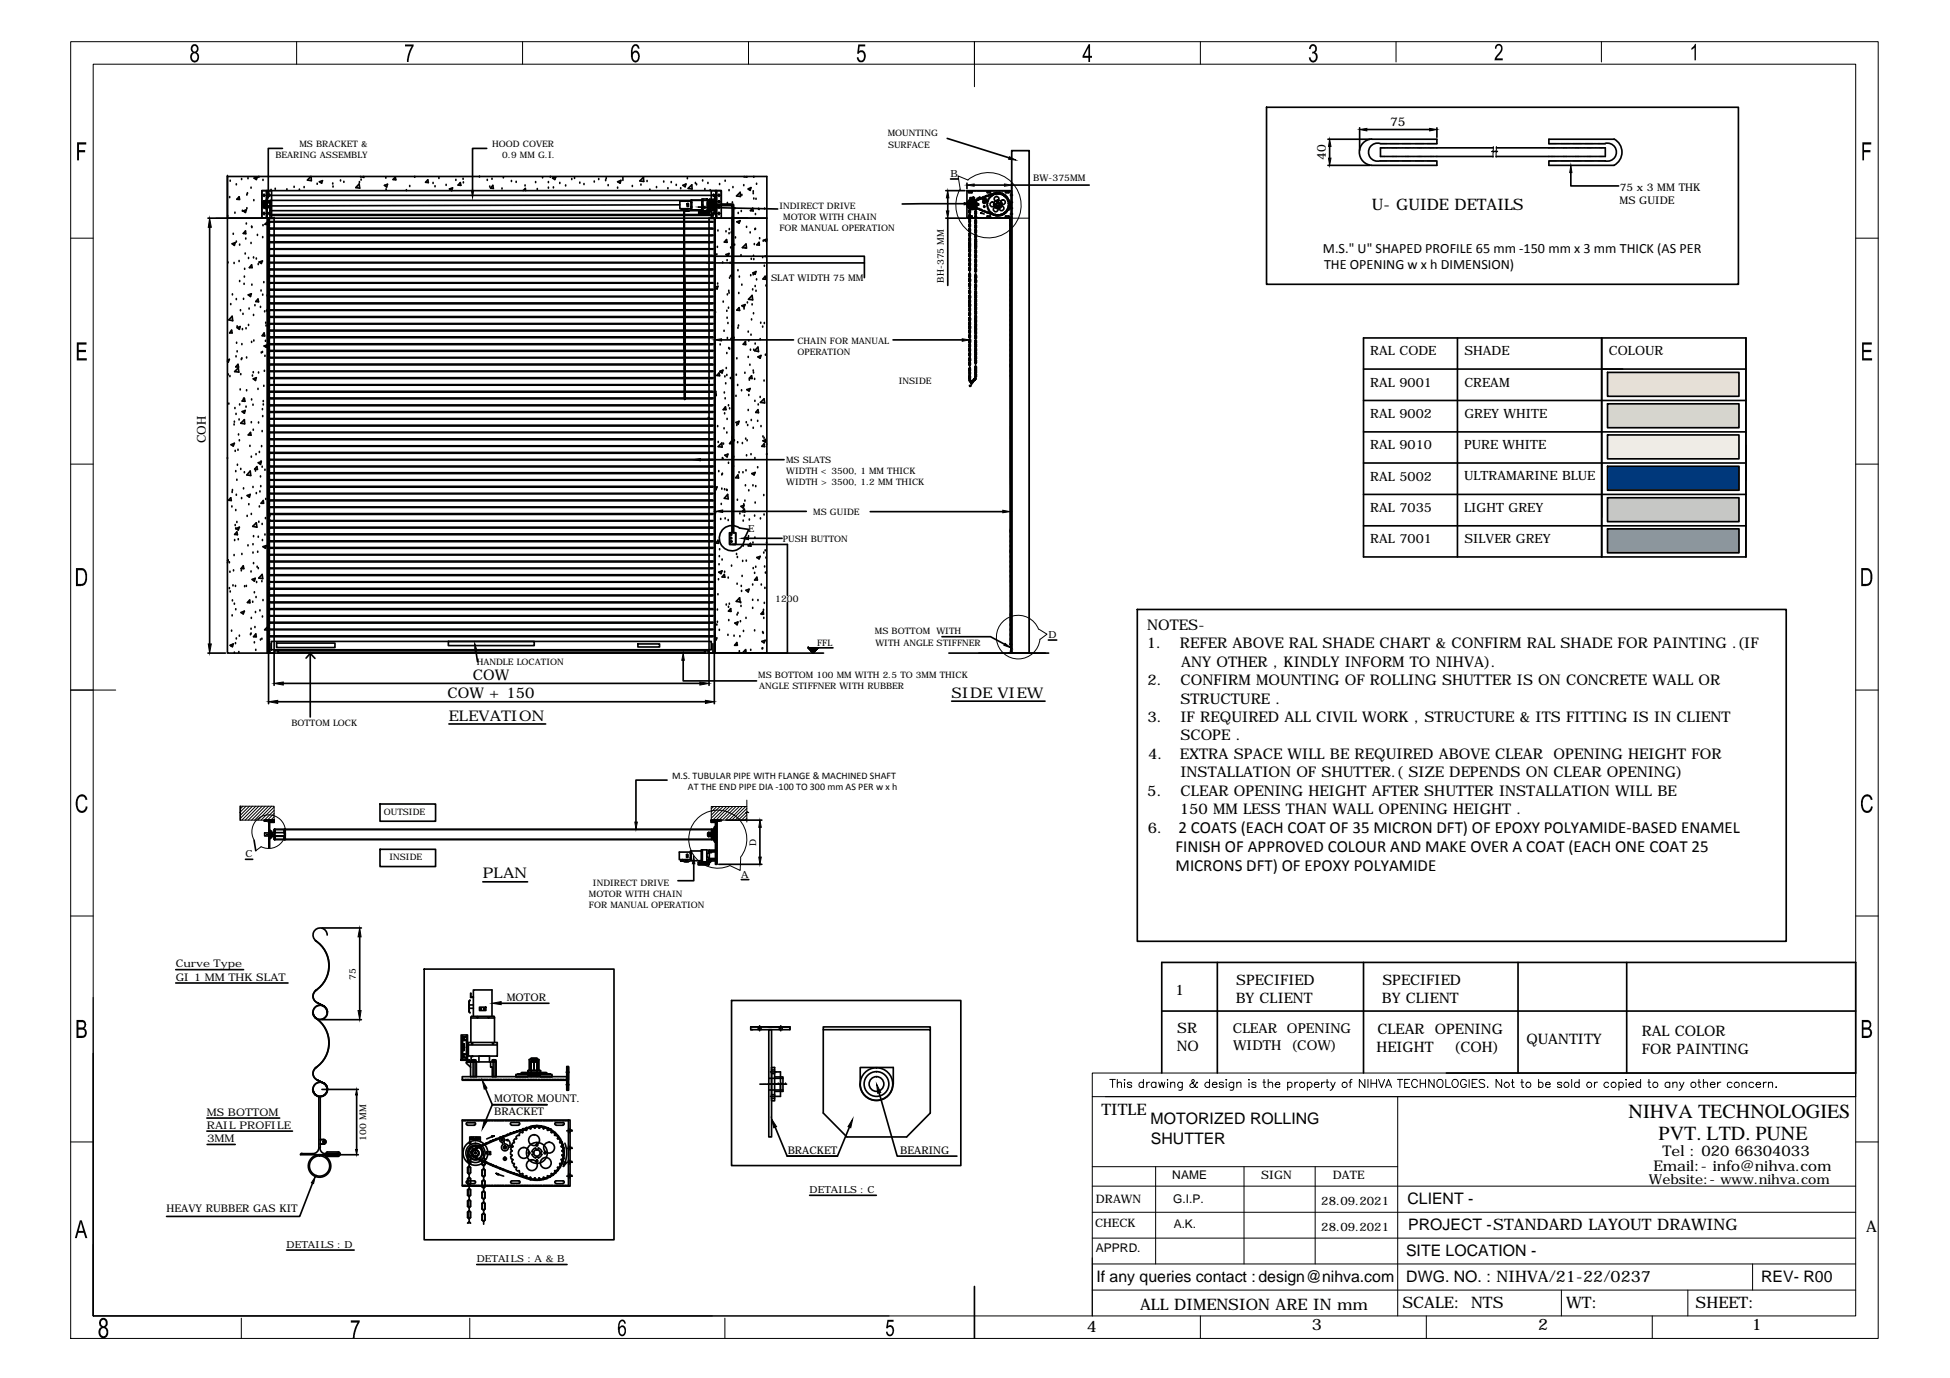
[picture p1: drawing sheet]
<svg xmlns="http://www.w3.org/2000/svg" width="297mm" height="210mm" viewBox="0 0 297 210" stroke-linecap="round" stroke-linejoin="round" font-family="sans-serif">
<defs><g id="words">
<g font-size="3">
<text x="248.1" y="170.3">NIHVA TECHNOLOGIES</text>
<text x="252.7" y="173.7">PVT. LTD. PUNE</text>
</g>
<g font-size="2.6">
<text x="179.1" y="129.8">FINISH OF APPROVED COLOUR AND MAKE OVER A COAT (EACH ONE COAT 25</text>
<text x="179.5" y="126.9">2 COATS (EACH COAT OF 35 MICRON DFT) OF EPOXY POLYAMIDE-BASED ENAMEL</text>
<text x="179.1" y="132.7">MICRONS DFT) OF EPOXY POLYAMIDE</text>
</g>
<g font-size="2.4">
<text x="209" y="32">U- GUIDE DETAILS</text>
<text x="167.8" y="169.9">TITLE</text>
<text x="175.3" y="171.3">MOTORIZED ROLLING</text>
<text x="175.3" y="174.2">SHUTTER</text>
<text x="214.4" y="183.4">CLIENT -</text>
<text x="214.2" y="191.3">SITE LOCATION -</text>
<text x="214.5" y="187.4">PROJECT -STANDARD LAYOUT DRAWING</text>
<text x="284.3" y="187.6">A</text>
<text x="167" y="195.3">If any queries contact :design@nihva.com</text>
<text x="214.2" y="195.3">DWG. NO. : NIHVA/21-22/0237</text>
<text x="268.3" y="195.2">REV- R00</text>
<text x="165.5" y="202.9">4</text>
<text x="173.7" y="199.6">ALL DIMENSION ARE IN mm</text>
<text x="199.8" y="202.6">3</text>
<text x="213.6" y="199.2">SCALE: NTS</text>
<text x="234.3" y="202.6">2</text>
<text x="238.6" y="199.2">WT:</text>
<text x="258.3" y="199.2">SHEET:</text>
<text x="266.8" y="202.6">1</text>
</g>
<g font-size="2.2">
<text x="201.5" y="38.5">M.S.&quot; U&quot; SHAPED PROFILE 65 mm -150 mm x 3 mm THICK (AS PER</text>
<text x="201.7" y="41">THE OPENING w x h DIMENSION)</text>
<text x="174.8" y="95.9">NOTES-</text>
<text x="174.7" y="98.8">1.</text>
<text x="179.7" y="98.8">REFER ABOVE RAL SHADE CHART &amp; CONFIRM RAL SHADE FOR PAINTING .(IF</text>
<text x="179.9" y="101.6">ANY OTHER , KINDLY INFORM TO NIHVA).</text>
<text x="68.2" y="106.3">COW + 150</text>
<text x="72" y="103.5">COW</text>
<text x="145" y="106.3">SIDE VIEW</text>
<text x="174.8" y="104.4">2.</text>
<text x="179.8" y="107.2">STRUCTURE .</text>
<text x="179.8" y="104.4">CONFIRM MOUNTING OF ROLLING SHUTTER IS ON CONCRETE WALL OR</text>
<text x="68.4" y="109.8">ELEVATION</text>
<text x="174.8" y="110">3.</text>
<text x="179.8" y="110">IF REQUIRED ALL CIVIL WORK , STRUCTURE &amp; ITS FITTING IS IN CLIENT</text>
<text x="179.8" y="112.8">SCOPE .</text>
<text x="174.9" y="115.6">4.</text>
<text x="179.7" y="115.6">EXTRA SPACE WILL BE REQUIRED ABOVE CLEAR OPENING HEIGHT FOR</text>
<text x="179.8" y="118.4">INSTALLATION OF SHUTTER.( SIZE DEPENDS ON CLEAR OPENING)</text>
<text x="174.8" y="121.2">5.</text>
<text x="179.7" y="124">150 MM LESS THAN WALL OPENING HEIGHT .</text>
<text x="179.8" y="121.2">CLEAR OPENING HEIGHT AFTER SHUTTER INSTALLATION WILL BE</text>
<text x="174.9" y="126.9">6.</text>
<text x="73.5" y="133.8">PLAN</text>
<text x="179" y="151.6">1</text>
<text x="188.2" y="152.7">BY CLIENT</text>
<text x="188.3" y="150">SPECIFIED</text>
<text x="210.5" y="152.7">BY CLIENT</text>
<text x="210.6" y="150">SPECIFIED</text>
<text x="179.3" y="160.1">NO</text>
<text x="179.3" y="157.4">SR</text>
<text x="209.7" y="160.2">HEIGHT</text>
<text x="209.8" y="157.4">CLEAR OPENING</text>
<text x="221.5" y="160.2">(COH)</text>
<text x="232.5" y="159">QUANTITY</text>
<text x="250.1" y="157.8">RAL COLOR</text>
<text x="250.1" y="160.5">FOR PAINTING</text>
<text x="251.9" y="178.4">Email:- info@nihva.com</text>
<text x="253.3" y="176.1">Tel : 020 66304033</text>
</g>
<g font-size="2.1">
<text x="187.8" y="157.3">CLEAR OPENING</text>
<text x="187.8" y="159.9">WIDTH (COW)</text>
<text x="251.2" y="180.4">Website:- www.nihva.com</text>
</g>
<g font-size="1.9">
<text x="211.8" y="19.2">75</text>
<text x="201.9" y="24.4" transform="rotate(-90 201.9 24.4)">40</text>
<text x="208.7" y="54.1">RAL CODE</text>
<text x="208.7" y="58.9">RAL 9001</text>
<text x="223.1" y="54.1">SHADE</text>
<text x="223.1" y="58.9">CREAM</text>
<text x="245.1" y="54.1">COLOUR</text>
<text x="208.7" y="63.7">RAL 9002</text>
<text x="223.1" y="63.7">GREY WHITE</text>
<text x="31.3" y="67.5" transform="rotate(-90 31.3 67.5)">COH</text>
<text x="208.7" y="68.4">RAL 9010</text>
<text x="223" y="68.4">PURE WHITE</text>
<text x="208.7" y="73.2">RAL 5002</text>
<text x="208.7" y="78">RAL 7035</text>
<text x="223" y="73.2">ULTRAMARINE BLUE</text>
<text x="223" y="78">LIGHT GREY</text>
<text x="208.7" y="82.7">RAL 7001</text>
<text x="223.1" y="82.7">SILVER GREY</text>
</g>
<g font-size="1.8">
<text x="178.6" y="179.7">NAME</text>
<text x="192.1" y="179.7">SIGN</text>
<text x="203" y="179.7">DATE</text>
<text x="166.9" y="183.3">DRAWN</text>
<text x="178.7" y="183.2">G.I.P.</text>
<text x="201.3" y="183.6">28.09.2021</text>
<text x="166.8" y="186.9">CHECK</text>
<text x="166.9" y="190.8">APPRD.</text>
<text x="178.8" y="187.1">A.K.</text>
<text x="201.3" y="187.5">28.09.2021</text>
</g>
<g font-size="1.6">
<text x="246.7" y="29">75 x 3 MM THK</text>
<text x="246.7" y="31">MS GUIDE</text>
<text x="26.8" y="147.4">Curve Type</text>
<text x="26.8" y="149.4">GI 1 MM THK SLAT</text>
<text x="77.2" y="152.4">MOTOR</text>
<text x="75.3" y="167.8">MOTOR MOUNT.</text>
<text x="31.5" y="170">MS BOTTOM</text>
<text x="31.5" y="172">RAIL PROFILE</text>
<text x="31.6" y="174">3MM</text>
<text x="75.3" y="169.8">BRACKET</text>
<text x="120" y="175.7">BRACKET</text>
<text x="137.1" y="175.7">BEARING</text>
<text x="25.4" y="184.6">HEAVY RUBBER GAS KIT</text>
</g>
<g font-size="1.5">
<text x="144.8" y="26.9">B</text>
<text x="114" y="81.1">E</text>
<text x="159.7" y="97.2">D</text>
<text x="102.4" y="118.7">M.S. TUBULAR PIPE WITH FLANGE &amp; MACHINED SHAFT</text>
<text x="104.8" y="120.4">AT THE END PIPE DIA -100 TO 300 mm AS PER w x h</text>
<text x="37.4" y="130.6">C</text>
<text x="112.9" y="133.7">A</text>
<text x="123.3" y="181.7">DETAILS : C</text>
<text x="43.7" y="190.1">DETAILS : D</text>
<text x="72.6" y="192.3">DETAILS : A &amp; B</text>
</g>
<g font-size="1.4">
<text x="45.6" y="22.4">MS BRACKET &amp;</text>
<text x="75" y="22.4">HOOD COVER</text>
<text x="135.2" y="20.8">MOUNTING</text>
<text x="135.3" y="22.5">SURFACE</text>
<text x="42" y="24.1">BEARING ASSEMBLY</text>
<text x="76.5" y="24.1">0.9 MM G.I.</text>
<text x="157.4" y="27.6">BW-375MM</text>
<text x="118.7" y="31.8">INDIRECT DRIVE</text>
<text x="118.7" y="35.2">FOR MANUAL OPERATION</text>
<text x="119.3" y="33.5">MOTOR WITH CHAIN</text>
<text x="117.4" y="42.8">SLAT WIDTH 75 MM</text>
<text x="143.8" y="43.1" transform="rotate(-90 143.8 43.1)">BH-375 MM</text>
<text x="121.5" y="52.3">CHAIN FOR MANUAL</text>
<text x="121.5" y="54">OPERATION</text>
<text x="136.9" y="58.5">INSIDE</text>
<text x="119.7" y="70.5">MS SLATS</text>
<text x="119.8" y="72.1">WIDTH &lt; 3500, 1 MM THICK</text>
<text x="119.8" y="73.8">WIDTH &gt; 3500, 1.2 MM THICK</text>
<text x="119.3" y="82.6">PUSH BUTTON</text>
<text x="123.9" y="78.4">MS GUIDE</text>
<text x="118.1" y="91.7">1200</text>
<text x="72.6" y="101.3">HANDLE LOCATION</text>
<text x="124.5" y="98.4">FFL</text>
<text x="133.3" y="96.6">MS BOTTOM WITH</text>
<text x="133.4" y="98.3">WITH ANGLE STIFFNER</text>
<text x="115.5" y="103.3">MS BOTTOM 100 MM WITH 2.5 TO 3MM THICK</text>
<text x="115.6" y="104.9">ANGLE STIFFNER WITH RUBBER</text>
<text x="44.4" y="110.6">BOTTOM LOCK</text>
<text x="58.5" y="124.2">OUTSIDE</text>
<text x="59.3" y="131">INSIDE</text>
<text x="115.2" y="128.9" transform="rotate(-90 115.2 128.9)">D</text>
<text x="89.7" y="136.6">MOTOR WITH CHAIN</text>
<text x="90.3" y="134.9">INDIRECT DRIVE</text>
<text x="89.7" y="138.3">FOR MANUAL OPERATION</text>
<text x="54.2" y="149.3" transform="rotate(-90 54.2 149.3)">75</text>
<text x="55.8" y="173.8" transform="rotate(-90 55.8 173.8)">100 MM</text>
</g>
</g></defs>
<!-- layer: 0 -->
<g fill="none" stroke="#000" stroke-width=".25">
<path d="M192.9 16.3h71.9v27h-71.9zM207.1 19.5v3.4M208.2 19.7h9.6M218.9 19.5v1.4M34.6 26.9h.1M34.6 33.2h.1M34.6 26.9v6.1M34.7 33h.1M35 30.1h.1M35.1 27.6h.1M35.4 37.1l.4-.1-.1 .4zM35.5 35.7h.1"/>
<path d="M35.8 32.5h.1M36 28.2h.1M36 36.9h.1M36.4 30l.1 .4h-.4zM36.4 39.8h.1M36.5 37.3h.1M36.8 27.3h.1M36.9 32.2h.1M37.1 32.1l.4-.1-.1 .4zM37.4 38.7h.1M37.4 35.2v.4h-.3zM37.4 36.4h.1"/>
<path d="M37.5 34.1h.1M37.6 31.8h.1M37.6 29.7h.1M37.7 29.5h.1M37.8 27.2h.1M37.9 39.4h.1M38.2 28.7h.1M38.2 37.1h.1M38.3 34.6h.1M38.4 34.7h.1M38.6 39.3h.1M38.7 30.6h.1"/>
<path d="M38.7 27.1l.5-.1-.2 .3zM39 39.5h.1M39.2 35.9h.1M39.4 27h.1M39.5 39.9l.5-.1-.2 .3zM39.9 29h1.5v4.2h-1.5zM39.9 33v-4h70v2.1h1.8v2.1h5.1h-82.2M40 36.2h.1M40 31.2h.2M40.1 27.5h.1M40.1 34.4h.1M40.1 29.8h.1"/>
<path d="M40.1 30.7h.1M40.1 32.5h.1M40.1 31.5h.1M40.1 31.4h.5M40.2 29.7l.2 .1M40.2 30.7h.2M40.2 31.5h.2M40.2 31.2h.1M40.2 31.6h.4M40.2 30.6h.4M40.2 29.6v.1M40.2 29.8v.1"/>
<path d="M40.2 30.6v1.2M40.2 32.3v.2M40.2 32.6v.1M40.3 31.2h.1M40.4 32.5l-.2 .1M40.5 30.5h.1v1.3h-.1zM40.5 30.9h-.4v.5h.4M40.5 30.6h.1M40.5 31.7h.1M40.5 30.7h.1M40.5 31.5h.1M40.5 31.2h.1"/>
<path d="M40.6 29v4.2M40.6 31.2h.1M40.7 29v70.5M40.7 33.8l-.3 .4h.3M40.9 29.8h.1M40.9 30.7h.1M40.9 32.5h.1M40.9 31.5h.1M40.9 33.2v66.3M41 29.8h.1M41 30.7h.1M41 32.5h.1"/>
<path d="M41 31.5h.1M41 29.6v.1M41 29.7v.1M41 29.8v.1M41 30.6h.1M41 30.8v.1M41 31.5v.1M41 31.6v.2M41 32.3v.2M41 32.5v.1M41 32.6v.1M41 33.7v.2"/>
<path d="M41 34v.2M41 34.3v.2M41 34.6v.2M41 34.9v.2M41 35.2v.2M41 35.5v.2M41 35.8v.2M41 36.2v.1M41 36.4v.3M41 36.7v.3M41 37.1v.2M41 37.4v.2"/>
<path d="M41 37.7v.2M41 38v.2M41 38.3v.2M41 38.6v.2M41 38.9v.3M41 39.2v.3M41 39.5v.3M41 39.9v.2M41.1 30.7h.1M41.1 32.5h.1M41.1 31.5h.1M41.1 30.5h67.7v1.6h-67.7z"/>
<path d="M41.1 31.5l.1 .1M41.1 30.9h-1.1v.5h1.1M41.1 32.8h67.5M41.1 32.7h67.5v.5M41.1 32v1.2M41.2 31l-.1 .1M41.2 30.5v1.6M41.3 33.7h-.2l.2 .1M41.3 29h.1M41.3 35.8h-.2l.2 .1M41.3 37.9h-.2l.2 .1M41.3 38.9h-.2v.1h.2"/>
<path d="M41.3 40h-.2h.2M41.3 34.8h-.2v.1h.2M41.3 36.8h-.2v.2h.2M41.4 34.9h.1M41.4 34.8h.1M41.4 33.8h.1M41.4 33.7h.1M41.4 35.8h.1M41.4 35.9h.1M41.4 36.8h.1M41.4 37h.1M41.4 37.9h.1"/>
<path d="M41.4 38h.1M41.4 39h.1M41.4 38.9h.1M41.4 40h.1M41.6 34.9h66.6M41.6 34.8h66.6M41.6 33.8h66.6M41.6 33.7h66.6M41.6 35.8h66.6M41.6 35.9h66.6M41.6 36.8h66.6M41.6 37h66.6"/>
<path d="M41.6 37.9h66.6M41.6 38h66.6M41.6 39h66.6M41.6 38.9h66.6M41.6 40h66.6M41.8 33.3h.1M41.8 33.3h-.8v.2M41.8 33.2v65.9M41.9 28.8h.1M43 22.6h-2.1v6.4M43.7 28.9h.1M44.8 28.5h.1"/>
<path d="M45.6 29h.1M46.3 28.6h.1M47.3 26.9l-.5 .5 .6 .1v-.6M48.3 28.1h.1M48.7 27.7l.4-.2-.1 .4zM50.7 28h.1M50.7 28.5h.1M51.9 27.6h.1M52.4 27.8h.1M54.7 28l.1 .7-.6-.1zM54.8 27.8h.1M54.9 26.9l.4 .1v-.1"/>
<path d="M55 27.4h.1M55.4 27.1h.1M58.6 28.2l.4-.1-.1 .4zM58.8 27.1h.1M58.8 28.9h.1M60.2 27l.1 .4-.4-.1zM61.9 29h.1M62.4 28.4h.1M63.2 27h.1M65.2 27.4v.4h-.4zM66 27.9h.1M66.3 28.4h.1"/>
<path d="M66.9 27.2h.1M68 28.2h.1M68.5 28.8l.4-.2-.1 .4zM69.4 27.5h.1M70.1 27.8l.1 .4h-.4zM70.5 27.3h.1M70.6 27.9h.1M73 27h.1M74.1 22.6h-2.1v6.4M74.2 27.5h.1M74.6 28.5h.1M74.9 27.3h.1"/>
<path d="M75.1 28.2l.1 .5h-.5zM76.5 28.8h.1M76.7 27.1h.1M77.9 27.6h.1M78.6 27.8h.1M79.7 29l.3-.3 .1 .3M80 28.3h.1M81.6 27.8h.1M81.8 28.9h.1M82.6 27.1h.1M83.5 27.8h.1M83.5 28.7h.1"/>
<path d="M83.8 27h.1M84.2 27.1l.5-.2-.2 .4zM84.3 28.6h.1M85.3 27.9h.1M86.2 28.3h.1M87.1 27.3h.1M87.5 27.2h.1M88.3 27.9h.1M89 28.1h.1M90.5 27.7h.1M91.2 27.3h.1M92.3 27.5h.1"/>
<path d="M92.3 27.2h.1M92.6 28.3h.1M94.1 28.7h.1M94.1 27.7l.5-.2-.1 .4zM94.9 27.2h.1M94.9 27.5h.1M96.3 28.4h.1M97.5 27.6l.5-.6 .1 .6zM97.6 28.2h.1M98.6 27.6h.1M99 29h.1M100 28.6h.1"/>
<path d="M101.1 27.7h.1M101.7 28.7h.1M102.2 27.8h.1M103 28.2h.1M103.6 31.2l-62.6 .2v.1M103.7 28.7h.1M103.8 32h.2v-.2v.2zM104 28.2l.5-.2-.1 .4zM104.2 32h.1M104.4 32h.1M104.5 31.8v.3h.2v-.3M104.5 32h.1"/>
<path d="M104.7 31h.2v.5h-.2zM104.7 27.2h.1M104.8 31.1h.1M104.8 31.3h.1M104.8 28.7l.6-.5v.6zM105 32.1h-.7h.7M105 32h.1M105.3 30.6h-1.7v1.2h1.7M105.3 30.9h.1M105.3 31.5h.1M105.4 30.5v1.5M105.9 27.9h.1"/>
<path d="M106.1 28.2h.1M106.4 32.3h1.6M106.5 32.5h1.5h-1.5M106.5 32.3l.1 .2zM106.6 32.4l.1 .1zM106.7 32.4h.1M106.7 32.4v.1v-.1M106.7 32.3l.1 .2zM106.9 30.3h.9v1.8h-.9zM106.9 30.5h-1.6v1.5h1.6M106.9 30.6h.1zM106.9 31.2h.1z"/>
<path d="M107 31.9h.1M107 32.4v.1zM107 27.6h.1M107.1 32.4v.1zM107.1 30.3v1.8M107.2 32.4h.1M107.2 32.4v.1v-.1M107.2 32.4l.1 .1zM107.3 32.4h.1M107.3 32.4v.1v-.1M107.4 28.9h.1M107.4 32.4v.1z"/>
<path d="M107.4 31.6l11.1 .2M107.6 32.3l.1 .2zM107.7 39h24v1h-24M107.7 32.4h.1M107.7 32.4v.1v-.1M107.8 31.8v.1M107.8 32.4v.1zM107.8 32h.3M107.8 27.9h.1M107.8 32.3l.1 .2zM107.9 30.9v.5M107.9 30.9h.1"/>
<path d="M107.9 30.9h-.1v.4h.1M107.9 31.3h.1M107.9 31h.1M107.9 30.9h1.2M107.9 31.3h1.2M107.9 31.2h.1M107.9 30.8v.2h.1M108 32.2v.4M108 33.2v66.3h.8v-66.3M108 32.2h-1.6v.4h1.6v-.6h.1h-.1v.6M108 33.3h.7M108 31.7h.1"/>
<path d="M108 31.8h.1M108 30.4h.1M108 30.5v.1M108 31h.1M108 31.4h.6h-.6v-.2h-.1v.3h.7M108 31.2h-.1v.3M108 31.2h.1M108 30.6h1.1M108.1 32.1h.1M108.1 30.8h-.3v.7h.3M108.1 32.2h.1M108.1 32h.1"/>
<path d="M108.1 30.4h-.1v.2h.1M108.1 31.7h-.1v.2h.1M108.1 32h1M108.1 31.6h1M108.2 29h.1M108.2 34.9h.2M108.2 34.8h.2M108.2 33.8h.2M108.2 33.7h.2M108.2 35.8h.2M108.2 35.9h.2M108.2 36.8h.2"/>
<path d="M108.2 37h.2M108.2 37.9h.2M108.2 38h.2M108.2 39h.2M108.2 38.9h.2M108.2 40h.2M108.3 30.4v-1.4h1.6v4.2h-1.6v-1.1M108.4 33.7h.2l-.2 .1M108.4 34.8h.2v.1h-.2M108.4 35.8h.2l-.2 .1M108.4 37.9h.2l-.2 .1M108.4 36.8h.2v.2h-.2"/>
<path d="M108.4 38.9h.2v.1h-.2M108.4 40h.2h-.2M108.5 32l-.2 .2M108.5 32.5h.1M108.6 30.9h.5M108.6 30.8h-.7v.2h.1v-.1h.6M108.6 30.7l.1 .9zM108.6 31.2h-.7h.7M108.7 30.7h.1v.9h-.1M108.7 30.5v1.6M108.7 32.5v.1M108.7 29.6v.1"/>
<path d="M108.7 29.7l-67.6 .1M108.7 29.8v.1M108.7 32.3v.2M108.7 32.6v.1M108.8 29.8h.1M108.8 32.5h.1M108.9 30.1v1.1v-1l-.1 .1 .1 1.9M108.9 30.1h.1M108.9 32.2h.1M108.9 30v-.1h.2l-.1 1.3M108.9 30.1v2.1M109 31.2l.1 1.2h-.2v-.1"/>
<path d="M109 31.2l.1 1.2M109.1 29.1l-.2-.1h.2v4.2M109.1 30.6h-.6v.1h-.4M109.1 31.7l-1.1 .1h1.1M109.1 30.4h-1.1v.2M109.1 29.9h.1M109.1 29.9l-.1 1.3M109.1 32.4h.1M109.1 29v4.2M109.1 33.2h-.2M109.1 31.8h.1M109.1 30.5h.1"/>
<path d="M109.1 30.4h-1v1.8M109.2 38.8h.1M109.3 37.7h.1M109.3 29.8h.1M109.3 30.7h.1M109.3 32.5h.1M109.3 31.5h.1M109.4 35.2h.1M109.5 31.5v.1M109.5 32.5v.1M109.5 29.6v.1M109.5 29.7v.1"/>
<path d="M109.5 29.8v.1M109.5 30.6h.1M109.5 30.7h.1M109.5 30.8v.1M109.5 31.4v.1M109.5 31.6v.2M109.5 32.3v.2M109.5 32.6v.1M109.6 29.8h.1M109.6 30.7h.1M109.6 32.5h.1M109.6 31.5h.1"/>
<path d="M109.6 28.1h.1M110.5 27.6h.1M110.6 35.3h.1M110.6 38.8l.5-.2-.2 .4zM110.7 36.5l.1 .4h-.5zM110.8 39.7h.1M110.8 31h.1M111.1 29h.1M111.1 35.6h.1M111.1 35h.1M111.3 37.8h.1M111.4 35.5h.1"/>
<path d="M111.5 33.2h.1M111.5 37.3h.1M111.6 30.9h.1M111.6 28.6h.1M111.7 33.2v48h.4v1.7h-1v-1.7h.4v-48h-2.6v66.2M111.9 37.3h.1M111.9 31.8h.1M112 36.2h.1M112.2 33.8l.5-.2-.1 .4zM112.5 32.5h.1M112.7 29.3l.1 .6-.6-.1zM112.9 38.9h.1"/>
<path d="M112.9 32.2h.1M113 29.8h.1M113.1 37.7l.5-.5 .1 .6zM113.3 28.3h.1M113.4 26.9l.4 .1v-.1M113.7 34.6h.1M113.9 28.8l.5-.2-.1 .4zM114.3 35.5h.1M114.4 39.5h.1M114.7 31.7v.4h-.4zM114.7 29.5h.1M114.7 29.2h.1"/>
<path d="M114.8 39h.1M114.8 27h.1M114.8 30.3h.1M114.8 39.5h.1M114.9 37.3h.1M115 35h.1M115.1 32.7h.1M115.1 34.9h.1M115.2 30.4h.1M115.2 28.1h.1M115.5 31.9h.1M115.6 31.9h.1"/>
<path d="M115.6 36.9l.1 .4h-.4zM115.7 36.4h.1M116.2 39.2h.1M116.3 36.7h.1M116.5 31.8h.1M116.6 39.1h.1M116.8 36.4l-.4 .2 .3 .2 .1-.3M144.3 21.1l9.4 2.9M144.8 27.3h1.2M146.9 31l-9.5 .1M147.3 33.2h.2M147.3 29.1h.2"/>
<path d="M147.6 29.2v.1M147.6 32.9v.1M147.6 33.2h.3M147.6 29.1h.3M147.6 29.2h.5M147.6 29.4h.5M147.6 33.1h.5M147.6 32.9h.5M147.8 30.2l.6 .1zM147.8 30.1l.1 .1zM147.8 31.1h.1M147.9 30.2h.1"/>
<path d="M147.9 31.3h.1M147.9 31.1h.1M147.9 31.2h.1M147.9 31h.1M147.9 31v.2M147.9 30.9a.28 .28 0 0 0 0 .5l3.7 1.4M148 30.9a.23 .23 0 0 0 0 .4M148 31h.1M148 31.3h.1M148 30.1v.1zM148 30.9h.1M148 31.3l1.8 .8 1.8 .7"/>
<path d="M148 33.2h.3M148 29.1h.3M148 29.2v.1M148 32.9v.1M148.1 31.3h.1M148.1 31h.1M148.1 30.1l.1 .1zM148.1 30.8h.1M148.1 31.5h.1M148.2 31.3h-.1M148.2 31v-.1l.1 .1M148.2 31.3h.1"/>
<path d="M148.2 30.2h.1M148.2 31h.1M148.3 31.2h.1M148.3 31.1h.1M148.3 31.3h-.2M148.3 31l.1 .1-.1 .1M148.3 30.1h.1M148.3 30.1v.1v-.1M148.3 30.2h.1M148.4 30.7h.1M148.4 31.5h.1M148.4 30.4v-.3h-.6v.3"/>
<path d="M148.4 33.2h.3M148.4 29.1h.3M148.6 30.6h.1M148.6 31.7h.1M148.8 30.5h.1M148.8 31.8h.1M148.9 33.2h.2M148.9 29.1h.2M148.9 31h.2v.2h-.2M149 31v.2M149.1 30.4h.1M149.1 31.9h.1"/>
<path d="M149.2 30.1h.1h-.1zM149.2 30.1l-.4 .1M149.2 30.4h.1M149.2 31.9h.1M149.2 33.2h.3M149.2 29.1h.3M149.4 32.4l.2 .1zM149.5 30.3h.1M149.5 32h.1M149.6 32.5l.3 .1M149.7 30.1h.1M149.7 32.1h.1"/>
<path d="M149.7 33.2h.3M149.7 29.1h.3M149.9 30.4l-.1-.2h-.2l.2 .4M149.9 30.5l.2 .2M149.9 30.1h.1M149.9 32.2h.1M149.9 30.4l.1 .2M150 30.3h.2zM150.1 33.2h.3M150.1 29.1h.3M150.1 30h.1M150.1 32.3h.1"/>
<path d="M150.1 30.6v.1M150.1 30.3l.2 .2M150.3 29.9h.1M150.3 32.4h.1M150.4 29.3v-.1h.4v.1M150.4 30.6l-.2 .1M150.4 32.9v.1M150.4 31l-.1 .1 .1 .1M150.4 29.4h.4M150.4 33.1h.4M150.4 32.9h.4M150.4 30.6l.1 .1"/>
<path d="M150.4 31.3l-.1 .1 .2 .2M150.4 31h.1M150.5 30.7l-.2 .2 .1 .1M150.5 31.6v.2h.1M150.5 30.7h.1M150.5 33.2h.3M150.5 29.1h.3M150.6 30.5h-.1v.2l-.3 .1-.2 .2-.3-.2 .1-.2M150.6 29.8h.1M150.6 32.4h.1M150.6 31.8l-.1 .1 .2 .1M150.6 30.5h.1"/>
<path d="M150.7 32v.1M150.7 30.2h.1M150.7 32l.1 .3h.1M150.7 29.8h.1M150.7 32.5h.1M150.8 32.9v.1M150.9 32.2v.1M150.9 32.3l.1 .2 .1-.1M150.9 30l-.2 .1v.1l-.2 .2h.1M150.9 30h.1M150.9 29.7h.1M150.9 32.6h.1"/>
<path d="M150.9 33.2h.3M150.9 29.1h.3M151.1 32.5l.1 .1h.1M151.1 29.8h.1M151.1 29.6h.1M151.1 32.6h.1M151.3 29.7l-.1-.1-.1 .2h-.1l-.1 .2M151.3 33.2h.3M151.3 29.1h.3M151.3 32.6l.2 .2 .1-.1M151.4 29.7h-.1M151.4 29.5h.1"/>
<path d="M151.4 32.7h.1M151.6 29.5h.1M151.6 32.7h.1M151.6 29.6l-.1-.1-.1 .2M151.6 32.7l.2 .1 .1-.1M151.6 32.8h.1M151.6 29.6h.1M151.6 29.4a1.76 1.76 0 0 1 2.2 1.7 1.76 1.76 0 0 1-2.2 1.8M151.6 29.5l-1.8 .6-1.8 .8M151.6 29.4l-3.6 1.5M151.6 29.5a1.67 1.67 0 0 1 2.1 1.6 1.67 1.67 0 0 1-2.1 1.7M151.7 31.1h.1l-.1 .1"/>
<path d="M151.7 33.2h.3M151.7 29.1h.3M151.8 29.4h.1M151.9 32.7h.1M151.9 29.5h-.1l-.2 .1M151.9 32.9h.1M151.9 29.6h.1M151.9 29.5h.3M151.9 32.7v.1l.3-.1-.1 .1zM151.9 30.8l-.2 .3M151.9 30.8l.1 .1 .1-.1M152 29.4h.1"/>
<path d="M152.1 30.8l.2 .3M152.1 29.6h.1M152.2 29.5l.2 .1 .1-.1 .2 .2M152.2 32.9h.1M152.2 33.2h.2M152.2 29.1h.2M152.2 32.7h-.1M152.2 29.4h.1M152.3 31.1l-.2 .4v-.1h-.2l-.2-.2M152.5 29.5h.1M152.5 32.8h.1M152.6 33.2h.2"/>
<path d="M152.6 29.1h.2M152.7 29.7l.1-.1 .1 .2M152.7 32.7h.1M152.7 29.5h.1M152.8 32.6h.1M152.9 29.7h.1M152.9 29.8h.1M152.9 32.5l-.4 .3-.1-.1-.2 .1v-.1M152.9 29.8l.3 .1-.1 .1M152.9 32.4h.1M153 33.2h.3M153 29.1h.3"/>
<path d="M153 32.5h.1M153.1 30h.1M153.1 30l.2 .1v.1M153.1 32.3l.1 .1h-.2M153.1 32.2v.1M153.2 29.8h.1M153.2 32.4h.1M153.2 29.4h.5M153.2 33.1h.5M153.3 32v.3h-.2M153.3 30.2l.2 .2M153.3 32.2h.1"/>
<path d="M153.3 30.1h.1M153.4 33.2h.3M153.4 29.1h.3M153.4 30.5h.2l-.1 .2 .2 .1-.1 .2M153.5 31.8v.1l-.2 .1M153.5 32h.1M153.5 30.2h.1M153.6 31.9h.1M153.6 31h.1M153.6 31.3l.1 .2h-.2l.1 .2-.2 .1M153.6 31l.1 .1v.1h-.1M153.6 30.5h.1"/>
<path d="M153.6 31.7h.1M153.6 30.6h.1M153.7 29.2v.1M153.7 32.9v.1M153.7 29.2h-.5v.1M153.7 32.9h-.5v.1M153.7 31.5h.1M153.7 31.2h.1M153.7 31.1h.1M153.7 30.9h.1M153.7 31.7l.2 .1-.2 .2zM153.8 30.5l.1 .6-.1 .6"/>
<path d="M153.8 33.2h.2M153.8 29.1h.2M153.9 29.7h.3M153.9 30.8h.3M153.9 31.7h.3M153.9 32.6h.3M154 29h-6.7v4.2h6.7M154 29h.1v4.2h-.1M154 32.7h.1M154 29v4.2M154 31.8h.1M154 30.9h.1"/>
<path d="M154 32.5h.1M154 31.6h.1M154 30.7h.1M154 29.8h.1M154 29.6h.1M154.1 22.9h2.7v76.6h-2.7zM202.3 21.2h6.4M202.3 25.2h6.4M202.5 22.3v1.8M208.9 21.2h10l-.1 .7M208.9 21.2a2.01 2.01 0 0 0-1.8 2 2.01 2.01 0 0 0 1.8 2M210.2 21.9a1.38 1.38 0 0 0-1.7 1.3 1.38 1.38 0 0 0 1.7 1.3"/>
<path d="M210.3 21.9h.1M210.3 24.5h.1M210.4 21.9h.1M210.4 24.5h.1M210.4 22.5h-.1v1.3h.1M210.5 23.8h.1M210.5 22.5h.1M210.5 21.9h.2M210.5 24.5h.2M210.7 23.8h.1M210.7 22.5h.1M210.7 21.9h.1"/>
<path d="M210.7 24.5h.1M210.9 21.9h.1M210.9 24.5h.1M210.9 23.8h.1M210.9 22.5h.1M211 21.9h.2M211 24.5h.2M211.1 23.8h.1M211.1 22.5h.1M211.2 21.9h.1M211.2 24.5h.1M211.3 23.8h.1"/>
<path d="M211.3 22.5h.1M211.4 21.9h.1M211.4 24.5h.1M211.5 23.8h.1M211.5 22.5h.1M211.6 21.9h.1M211.6 24.5h.1M211.7 21.9h.1M211.7 24.5h.1M211.7 23.8h.2M211.7 22.5h.2M211.9 21.9h.1"/>
<path d="M211.9 24.5h.1M211.9 23.8h.2M211.9 22.5h.2M212 21.9h.1M212 24.5h.1M212.1 23.8h.2M212.1 22.5h.2M212.2 21.9h.1M212.2 24.5h.1M212.3 23.8h.2M212.3 22.5h.2M212.4 21.9h.1"/>
<path d="M212.4 24.5h.1M212.5 21.9h.2M212.5 24.5h.2M212.5 23.8h.2M212.5 22.5h.2M212.7 21.9h.1M212.7 24.5h.1M212.7 23.8h.2M212.7 22.5h.2M212.9 21.9h.1M212.9 24.5h.1M213 23.8h.1"/>
<path d="M213 22.5h.1M213 21.9h.1M213 24.5h.1M213.2 23.8h.1M213.2 22.5h.1M213.2 21.9h.1M213.2 24.5h.1M213.4 21.9h.1M213.4 24.5h.1M213.4 23.8h.1M213.4 22.5h.1M213.5 21.9h.1"/>
<path d="M213.5 24.5h.1M213.6 23.8h.1M213.6 22.5h.1M213.7 21.9h.1M213.7 24.5h.1M213.8 23.8h.1M213.8 22.5h.1M213.8 21.9h.2M213.8 24.5h.2M214 21.9h.1M214 24.5h.1M214 23.8h.1"/>
<path d="M214 22.5h.1M214.2 21.9h.1M214.2 24.5h.1M214.2 23.8h.1M214.2 22.5h.1M214.3 21.9h.2M214.3 24.5h.2M214.4 23.8h.2M214.4 22.5h.2M214.5 21.9h.1M214.5 24.5h.1M214.6 23.8h.1"/>
<path d="M214.6 22.5h.1M214.7 21.9h.1M214.7 24.5h.1M214.8 23.8h.1M214.8 22.5h.1M214.9 21.9h.1M214.9 24.5h.1M215 21.9h.1M215 24.5h.1M215 23.8h.2M215 22.5h.2M215.2 21.9h.1"/>
<path d="M215.2 24.5h.1M215.2 23.8h.2M215.2 22.5h.2M215.4 21.9h.1M215.4 24.5h.1M215.4 23.8h.2M215.4 22.5h.2M215.5 21.9h.1M215.5 24.5h.1M215.7 21.9h.1M215.7 24.5h.1M215.7 23.8h.1"/>
<path d="M215.7 22.5h.1M215.8 21.9h.2M215.8 24.5h.2M215.9 23.8h.1M215.9 22.5h.1M216 21.9h.1M216 24.5h.1M216 23.8h.2M216 22.5h.2M216.2 21.9h.1M216.2 24.5h.1M216.3 23.8h.1"/>
<path d="M216.3 22.5h.1M216.3 21.9h.2M216.3 24.5h.2M216.5 23.8h.1M216.5 22.5h.1M216.5 21.9h.1M216.5 24.5h.1M216.7 21.9h.1M216.7 24.5h.1M216.7 23.8h.1M216.7 22.5h.1M216.8 21.9h.1"/>
<path d="M216.8 24.5h.1M216.9 23.8h.1M216.9 22.5h.1M217 21.9h.1M217 24.5h.1M217.1 23.8h.1M217.1 22.5h.1M217.2 21.9h.1M217.2 24.5h.1M217.3 23.8h.1M217.3 22.5h.1M217.4 21.9h.1"/>
<path d="M217.4 24.5h.1M217.5 21.9h.1M217.5 24.5h.1M217.5 23.8h.1M217.5 22.5h.1M217.6 21.9h.2M217.6 24.5h.2M217.7 23.8h.2M217.7 22.5h.2M217.8 21.9h.1M217.8 24.5h.1M217.9 23.8h.2"/>
<path d="M217.9 22.5h.2M218 21.9h.1M218 24.5h.1M218.1 23.8h.2M218.1 22.5h.2M218.2 21.9h.1M218.2 24.5h.1M218.3 21.9h.2M218.3 24.5h.2M218.3 23.8h.2M218.3 22.5h.2M218.5 21.9h.1"/>
<path d="M218.5 24.5h.1M218.5 23.8h.2M218.5 22.5h.2M218.7 21.9h.1M218.7 24.5h.1M218.8 23.8h8.6M218.8 22.5h8.7M218.8 24.5l.1 .7h-10M227.9 23.8h8.2M227.9 22.5h8.2M236 24.5l-.1 .7h10M236 21.9h.1"/>
<path d="M236 24.5h.1M236.1 23.8h.2M236.1 22.5h.2M236.2 21.9h.1M236.2 24.5h.1M236.3 23.8h.2M236.3 22.5h.2M236.4 21.9h.1M236.4 24.5h.1M236.5 21.9h.2M236.5 24.5h.2M236.5 23.8h.2"/>
<path d="M236.5 22.5h.2M236.7 21.9h.1M236.7 24.5h.1M236.7 23.8h.2M236.7 22.5h.2M236.9 21.9h.1M236.9 24.5h.1M237 23.8h.1M237 22.5h.1M237 21.9h.1M237 24.5h.1M237.2 23.8h.1"/>
<path d="M237.2 22.5h.1M237.2 21.9h.1M237.2 24.5h.1M237.4 21.9h.1M237.4 24.5h.1M237.4 23.8h.1M237.4 22.5h.1M237.5 21.9h.1M237.5 24.5h.1M237.6 23.8h.1M237.6 22.5h.1M237.7 21.9h.1"/>
<path d="M237.7 24.5h.1M237.8 23.8h.1M237.8 22.5h.1M237.8 21.9h.2M237.8 24.5h.2M238 21.9h.1M238 24.5h.1M238 23.8h.1M238 22.5h.1M238.2 21.9h.1M238.2 24.5h.1M238.2 23.8h.2"/>
<path d="M238.2 22.5h.2M238.4 21.9h.1M238.4 24.5h.1M238.4 23.8h.2M238.4 22.5h.2M238.5 21.9h.1M238.5 24.5h.1M238.6 23.8h.1M238.6 22.5h.1M238.7 21.9h.1M238.7 24.5h.1M238.8 23.8h.1"/>
<path d="M238.8 22.5h.1M238.9 21.9h.1M238.9 24.5h.1M239 21.9h.1M239 24.5h.1M239 23.8h.2M239 22.5h.2M239.2 21.9h.1M239.2 24.5h.1M239.2 23.8h.2M239.2 22.5h.2M239.3 26.3v2h7.3"/>
<path d="M239.4 21.9h.1M239.4 24.5h.1M239.5 23.8h.1M239.5 22.5h.1M239.5 21.9h.1M239.5 24.5h.1M239.7 21.9h.1M239.7 24.5h.1M239.7 23.8h.1M239.7 22.5h.1M239.8 21.9h.2M239.8 24.5h.2"/>
<path d="M239.9 23.8h.1M239.9 22.5h.1M240 21.9h.1M240 24.5h.1M240 23.8h.2M240 22.5h.2M240.2 21.9h.1M240.2 24.5h.1M240.3 23.8h.1M240.3 22.5h.1M240.3 21.9h.2M240.3 24.5h.2"/>
<path d="M240.5 23.8h.1M240.5 22.5h.1M240.5 21.9h.1M240.5 24.5h.1M240.7 21.9h.1M240.7 24.5h.1M240.7 23.8h.1M240.7 22.5h.1M240.8 21.9h.1M240.8 24.5h.1M240.9 23.8h.1M240.9 22.5h.1"/>
<path d="M241 21.9h.1M241 24.5h.1M241.1 23.8h.1M241.1 22.5h.1M241.2 21.9h.1M241.2 24.5h.1M241.3 23.8h.1M241.3 22.5h.1M241.4 21.9h.1M241.4 24.5h.1M241.5 21.9h.1M241.5 24.5h.1"/>
<path d="M241.5 23.8h.2M241.5 22.5h.2M241.7 21.9h.1M241.7 24.5h.1M241.7 23.8h.2M241.7 22.5h.2M241.8 21.9h.1M241.8 24.5h.1M241.9 23.8h.2M241.9 22.5h.2M242 21.9h.1M242 24.5h.1"/>
<path d="M242.1 23.8h.2M242.1 22.5h.2M242.2 21.9h.1M242.2 24.5h.1M242.3 21.9h.2M242.3 24.5h.2M242.3 23.8h.2M242.3 22.5h.2M242.5 21.9h.1M242.5 24.5h.1M242.5 23.8h.2M242.5 22.5h.2"/>
<path d="M242.7 21.9h.1M242.7 24.5h.1M242.8 23.8h.1M242.8 22.5h.1M242.8 21.9h.1M242.8 24.5h.1M243 23.8h.1M243 22.5h.1M243 21.9h.1M243 24.5h.1M243.2 21.9h.1M243.2 24.5h.1"/>
<path d="M243.2 23.8h.1M243.2 22.5h.1M243.3 21.9h.1M243.3 24.5h.1M243.4 23.8h.1M243.4 22.5h.1M243.5 21.9h.1M243.5 24.5h.1M243.6 23.8h.1M243.6 22.5h.1M243.6 21.9h.2M243.6 24.5h.2"/>
<path d="M243.8 23.8h.1M243.8 22.5h.1M243.8 21.9h.1M243.8 24.5h.1M244 21.9h.1M244 24.5h.1M244 23.8h.2M244 22.5h.2M244.2 21.9h.1M244.2 24.5h.1M244.2 23.8h.1M244.2 22.5h.1"/>
<path d="M244.3 21.9h.1M244.3 24.5h.1M244.4 22.5h.1v1.3h-.1M244.5 21.9h.1M244.5 21.8a1.38 1.38 0 0 1 1.7 1.4 1.38 1.38 0 0 1-1.7 1.3M245.9 21.2a2.26 2.26 0 0 1 0 4M245.9 21.2h-10l.1 .7M34.6 54.9l.3-.2-.1 .5-.2-.1M34.7 40h.1M34.8 57.1h.1M35 57.4h.1M35.2 46.4h.1"/>
<path d="M35.3 50.3l.1 .4h-.4zM35.4 48.2v.7l-.5-.2zM35.4 44.9h.1M35.7 40.1h.1M35.7 56.6l.6-.6 .1 .7zM36 54.4h.1M36 45.6h.1M36 52.3h.1M36.1 53.6h.1M36.1 49.8h.1M36.1 49.9l.5-.2-.1 .5zM36.3 55.5v.4h-.4z"/>
<path d="M36.5 42.9h.1M36.6 59.4h.1M36.6 47.3h.1M36.7 57.1h.1M36.8 54.8h.1M36.8 52.5h.1M36.8 54.7h.1M36.9 50.2h.1M37 47.9h.1M37.1 45.6h.1M37.2 43.3h.1M37.2 42.2h.1"/>
<path d="M37.3 41h.1M37.5 50.1h.1M37.6 54.5h.1M37.6 59.5h.1M37.8 44.9l.5-.2-.1 .5zM37.9 49.6h.1M37.9 47.1h.1M38.3 52.2h.1M38.3 40.3l.1 .5h-.4zM38.4 43.4h.1M38.5 57.3h.1M38.6 56.8h.1"/>
<path d="M38.6 57.7l.4-.2-.1 .5zM38.6 48h.1M38.7 51.9h.1M38.8 46.6h.1M39.3 59.3h.1M39.3 45.6l.1 .4-.4-.1zM39.3 40.3h.1M39.4 56.8h.1M39.7 46.8h.1M39.8 44.3h.1M39.8 53.8h.1M40 53.7h.1"/>
<path d="M40 45h.1M40.2 58.8h.1M40.2 43.1h.1M40.2 50.7l.1 .5-.4-.1zM40.3 56.6h.1M40.3 47.5h.1M40.4 54.3h.1M40.4 52h.1M40.5 49.2h.1M40.5 49.7h.1M40.6 47.4h.1M40.7 45.1h.1"/>
<path d="M40.7 52.5l-.5 .2 .4 .2 .1-.3M40.9 41.9h.1M40.9 46h.1M41 40.2v.2M41 40.5v.2M41 40.8v.2M41 41.1v.2M41 41.4v.2M41 41.7v.3M41 42v.2M41 42.3v.2M41 42.7v.2"/>
<path d="M41 43v.2M41 43.3v.2M41 43.6v.2M41 43.9v.2M41 44.2v.2M41 44.5v.2M41 44.8v.2M41 45.1v.2M41 45.5v.2M41 45.8v.2M41 46.1v.2M41 46.4v.2"/>
<path d="M41 46.7v.2M41 47v.2M41 47.3v.2M41 47.6v.2M41 47.9v.2M41 48.3v.2M41 48.6v.2M41 48.9v.2M41 49.2v.2M41 49.5v.2M41 49.8v.2M41 50.1v.2"/>
<path d="M41 50.4v.2M41 50.7v.2M41 51.1v.2M41 51.4v.2M41 51.6v.3M41 52v.2M41 52.3v.2M41 52.6v.2M41 52.9v.2M41 53.2v.2M41 53.5v.2M41 53.8v.3"/>
<path d="M41 54.1v.3M41 54.4v.3M41 54.8v.2M41 55.1v.2M41 55.4v.2M41 55.7v.2M41 56v.2M41 56.3v.2M41 56.6v.3M41 56.9v.3M41 57.2v.2M41 57.6v.2"/>
<path d="M41 57.9v.2M41 58.2v.2M41 58.5v.2M41 58.8v.2M41 59.1v.2M41 59.4v.2M41 59.7v.2M41.3 42h-.2v.1h.2M41.3 43.1h-.2h.2M41.3 44.1h-.2v.1h.2M41.3 46.1h-.2v.2h.2M41.3 47.2h-.2l.2 .1"/>
<path d="M41.3 48.2h-.2v.1h.2M41.3 50.3h-.2v.1h.2M41.3 51.3h-.2v.1h.2M41.3 52.4h-.2v.1h.2M41.3 54.4h-.2l.2 .1M41.3 55.5h-.2v.1h.2M41.3 56.5h-.2l.2 .1M41.3 58.6h-.2l.2 .1M41.3 59.6h-.2v.1h.2M41.3 41h-.2v.1h.2M41.3 45.1h-.2l.2 .1M41.3 49.3h-.2l.2 .1"/>
<path d="M41.3 53.4h-.2v.1h.2M41.3 57.5h-.2v.2h.2M41.4 41h.1M41.4 41.1h.1M41.4 42h.1M41.4 42.1h.1M41.4 43.1h.1M41.4 44.1h.1M41.4 44.2h.1M41.4 45.1h.1M41.4 45.2h.1M41.4 46.1h.1"/>
<path d="M41.4 46.3h.1M41.4 47.3h.1M41.4 47.2h.1M41.4 48.2h.1M41.4 48.3h.1M41.4 49.3h.1M41.4 49.4h.1M41.4 50.3h.1M41.4 50.4h.1M41.4 51.4h.1M41.4 51.3h.1M41.4 52.4h.1"/>
<path d="M41.4 52.5h.1M41.4 53.4h.1M41.4 53.5h.1M41.4 54.4h.1M41.4 54.5h.1M41.4 55.6h.1M41.4 55.5h.1M41.4 56.5h.1M41.4 56.6h.1M41.4 57.5h.1M41.4 57.7h.1M41.4 58.6h.1"/>
<path d="M41.4 58.7h.1M41.4 59.7h.1M41.4 59.6h.1M41.6 41h66.6M41.6 41.1h66.6M41.6 42h66.6M41.6 42.1h66.6M41.6 43.1h66.6M41.6 44.1h66.6M41.6 44.2h66.6M41.6 45.1h66.6M41.6 45.2h66.6"/>
<path d="M41.6 46.1h66.6M41.6 46.3h66.6M41.6 47.3h66.6M41.6 47.2h66.6M41.6 48.2h66.6M41.6 48.3h66.6M41.6 49.3h66.6M41.6 49.4h66.6M41.6 50.3h66.6M41.6 50.4h66.6M41.6 51.4h66.6M41.6 51.3h66.6"/>
<path d="M41.6 52.4h66.6M41.6 52.5h66.6M41.6 53.4h66.6M41.6 53.5h66.6M41.6 54.4h66.6M41.6 54.5h66.6M41.6 55.6h66.6M41.6 55.5h66.6M41.6 56.5h66.6M41.6 56.6h66.6M41.6 57.5h66.6M41.6 57.7h66.6"/>
<path d="M41.6 58.6h66.6M41.6 58.7h66.6M41.6 59.7h66.6M41.6 59.6h66.6M108.2 41h.2M108.2 41.1h.2M108.2 42h.2M108.2 42.1h.2M108.2 43.1h.2M108.2 44.1h.2M108.2 44.2h.2M108.2 45.1h.2"/>
<path d="M108.2 45.2h.2M108.2 46.1h.2M108.2 46.3h.2M108.2 47.3h.2M108.2 47.2h.2M108.2 48.2h.2M108.2 48.3h.2M108.2 49.3h.2M108.2 49.4h.2M108.2 50.3h.2M108.2 50.4h.2M108.2 51.4h.2"/>
<path d="M108.2 51.3h.2M108.2 52.4h.2M108.2 52.5h.2M108.2 53.4h.2M108.2 53.5h.2M108.2 54.4h.2M108.2 54.5h.2M108.2 55.6h.2M108.2 55.5h.2M108.2 56.5h.2M108.2 56.6h.2M108.2 57.5h.2"/>
<path d="M108.2 57.7h.2M108.2 58.6h.2M108.2 58.7h.2M108.2 59.7h.2M108.2 59.6h.2M108.4 42h.2v.1h-.2M108.4 41h.2v.1h-.2M108.4 43.1h.2h-.2M108.4 44.1h.2v.1h-.2M108.4 46.1h.2v.2h-.2M108.4 45.1h.2l-.2 .1M108.4 47.2h.2l-.2 .1"/>
<path d="M108.4 48.2h.2v.1h-.2M108.4 50.3h.2v.1h-.2M108.4 49.3h.2l-.2 .1M108.4 51.3h.2v.1h-.2M108.4 52.4h.2v.1h-.2M108.4 54.4h.2l-.2 .1M108.4 53.4h.2v.1h-.2M108.4 55.5h.2v.1h-.2M108.4 56.5h.2l-.2 .1M108.4 58.6h.2l-.2 .1M108.4 57.5h.2v.2h-.2M108.4 59.6h.2v.1h-.2"/>
<path d="M108.9 59.7l.1-.1 .1 .6h-.2M108.9 43.8l.5-.2-.2 .4-.3-.2M109 47.6h.1M109.3 43.3h.1M109.5 56.8l.1 .4h-.4zM109.7 56.6l.4-.2-.1 .4zM109.7 52.5h.1M109.8 56.7h.1M109.9 51.8h11M110.1 40h.1M110.2 46h.1M110.3 50.5h.1"/>
<path d="M110.3 59.9h.1M110.4 57.4h.1M110.5 58.5h.1M110.6 56.1h.1M110.7 53.8h.1M110.7 57.2h.1M110.7 47.4h.1M110.8 48.5h.1M110.8 51.6h.1M110.8 44.9h.1M110.9 49.3h.1M111 46.9h.1"/>
<path d="M111 53.1h.1M111 44.4h.1M111.1 44.7h.1M111.1 42.4h.1M111.1 53.2h.1M111.2 40.1h.1M111.3 57.7h.1M111.5 49.8h.1M111.5 41.8l-.2 .2 .2 .1M111.5 51.5l-.1 .1 .1 .1M111.7 51.4h.1l-.1 .3M112.2 57.2h.1"/>
<path d="M112.2 54.7h.1M112.4 58.7h.1M112.4 50h.1M112.4 41.2h.1M112.5 49.7h.1M112.5 44.7h.1M112.6 46.9l.1 .4-.5-.1zM112.6 42.2h.1M113 59.5h.1M113 43.4h.1M113 46.6l.5-.2-.2 .4zM113.3 47.1h.1"/>
<path d="M113.5 56.9h.1M113.6 52v.5h-.4zM113.8 59.4l.5-.2-.2 .4zM113.8 46.1h.1M114 50.6h.1M114 54.4h.1M114.1 51.9h.1M114.1 57.9h.1M114.2 55.6h.1M114.3 53.3h.1M114.4 42h.1M114.4 51.1h.1"/>
<path d="M114.5 48.7h.1M114.5 57.2l.1 .5-.5-.1zM114.6 46.4h.1M114.6 45l.1 .7-.7-.1zM114.7 44.2h.1M114.7 41.6l.5-.2-.2 .4zM114.7 41.9h.1M114.7 56.5h.1M114.8 47.8h.1M114.8 56.8h.1M114.8 53.3h.1M114.9 57.8h.1"/>
<path d="M115 52.4h.1M115 43.6h.1M115.2 44.4h.1M115.2 42.6h.1M115.5 52.9v.7l-.6-.2zM115.5 54.4l.4-.3-.1 .5zM115.8 51.7h.1M115.9 49.2h.1M116.2 49.8h.1M116.4 58h.1M116.4 49.3h.1M116.4 40.6h.1"/>
<path d="M116.6 42.1v.4h-.4zM116.6 54.1h.1M116.7 43.6h.1M131.7 40v2.3M136 51.8h10.6M147.7 57.7l-.1 .1M147.7 42.9v.2M148.6 45.4h.1M148.6 46.7h.1M148.6 47.2h.1M148.6 49.1h.1M148.6 50.4h.1"/>
<path d="M148.6 51.2h.1M148.6 52.9h.1M148.6 54.1h.1M148.6 43.1v.2M148.6 55.3v.1M207.7 56.2h58.3M222 51.5v33.3M244 51.5v33.3M244.9 56.7h20v3.7h-20zM266 51.5v33.3M266 51.5h-58.3v33.3h58.3M34.6 69.9h.1"/>
<path d="M34.9 61.6h.1M35.2 75.8v.4h-.4zM35.2 67.7l.5-.2-.2 .4zM35.3 77.2h.1M35.4 75h.1M35.4 74.7h.1M35.7 64.7h.1M35.7 64.3h.1M35.8 62.2h.1M35.8 68.7h.1M35.9 77.8h.1M35.9 71.8h.1"/>
<path d="M36 63.1h.1M36 75.4h.1M36.1 73.2h.1M36.1 79.6h.1M36.2 70.9h.1M36.3 68.6h.1M36.3 66.3h.1M36.4 64h.1M36.5 67.1h.1M36.5 61.7h.1M36.7 71.5h.1M36.7 64.5l.5-.6 .1 .7z"/>
<path d="M36.8 75.9h.1M36.9 62.7l.5-.2-.2 .4zM37.1 60.8h.1M37.1 74.5h.1M37.2 72h.1M37.2 60.7l.1 .4h-.4zM37.5 62h.1M37.6 78.7h.1M37.6 75.5l.5-.2-.1 .4zM37.9 76.9h.1M38.1 68h.1M38.1 71.8l.1 .6-.6-.1z"/>
<path d="M38.2 65.9v.4h-.4zM38.3 78.4h.1M38.3 69.6h.1M38.3 64.4h.1M38.3 60.9h.1M38.5 74.3h.1M38.5 61.7h.1M38.6 65.5h.1M38.9 71.8h.1M39 69.3h.1M39 75.2h.1M39 79.6l.1 .7-.6-.1z"/>
<path d="M39.1 71.1l.1 .4h-.4zM39.3 70.5l.5-.2-.1 .4zM39.4 64.4h.1M39.4 79.5h.1M39.5 77.2h.1M39.5 68.9h.1M39.6 74.9h.1M39.7 72.6h.1M39.7 74.1h.1M39.8 70.4h.1M39.8 68h.1M39.9 65.7h.1"/>
<path d="M39.9 79.9h.1M39.9 71.2h.1M40 62.4h.1M40 63.5h.1M40.1 61.2h.1M40.1 61.7h.1M40.1 76.2v.5h-.3zM40.4 71.6h.1M40.4 79h.1M40.5 76.1h.1M41 60v.2M41 60.4v.2"/>
<path d="M41 60.7v.2M41 61v.2M41 61.3v.2M41 61.6v.2M41 61.9v.2M41 62.2v.2M41 62.5v.2M41 62.8v.2M41 63.2v.2M41 63.5v.2M41 63.8v.2M41 64.1v.2"/>
<path d="M41 64.4v.2M41 64.7v.2M41 65v.2M41 65.3v.2M41 65.6v.2M41 66v.2M41 66.3v.2M41 66.5v.3M41 66.9v.2M41 67.2v.2M41 67.5v.2M41 67.8v.2"/>
<path d="M41 68.1v.2M41 68.4v.2M41 68.7v.3M41 69v.3M41 69.3v.3M41 69.7v.2M41 70v.2M41 70.3v.2M41 70.6v.2M41 70.9v.2M41 71.2v.2M41 71.5v.3"/>
<path d="M41 71.8v.3M41 72.1v.2M41 72.5v.2M41 72.8v.2M41 73.1v.2M41 73.4v.2M41 73.7v.2M41 74v.2M41 74.3v.2M41 74.6v.2M41 74.9v.2M41 75.3v.2"/>
<path d="M41 75.6v.2M41 75.9v.2M41 76.2v.2M41 76.5v.2M41 76.8v.2M41 77.1v.2M41 77.4v.2M41 77.7v.2M41 78.1v.2M41 78.4v.2M41 78.7v.2M41 79v.2"/>
<path d="M41 79.3v.2M41 79.6v.2M41 79.9v.2M41.1 73.1v.1M41.1 78.5v.1M41.1 79.2v.1M41.3 60.6h-.2v.1h.2M41.3 62.7h-.2v.1h.2M41.3 63.8h-.2h.2M41.3 64.8h-.2v.1h.2M41.3 66.8h-.2v.2h.2M41.3 67.9h-.2l.2 .1"/>
<path d="M41.3 68.9h-.2v.1h.2M41.3 71h-.2v.1h.2M41.3 72h-.2v.1h.2M41.3 73.1h-.2l.2 .1M41.3 75.1h-.2l.2 .1M41.3 76.2h-.2v.1h.2M41.3 77.2h-.2l.2 .1M41.3 79.3h-.2l.2 .1M41.3 61.7h-.2v.1h.2M41.3 65.8h-.2l.2 .1M41.3 70h-.2l.2 .1M41.3 74.1h-.2v.1h.2"/>
<path d="M41.3 78.2h-.2v.2h.2M41.4 60.6h.1M41.4 60.7h.1M41.4 61.7h.1M41.4 61.8h.1M41.4 62.7h.1M41.4 62.8h.1M41.4 63.8h.1M41.4 64.8h.1M41.4 64.9h.1M41.4 65.8h.1M41.4 65.9h.1"/>
<path d="M41.4 66.8h.1M41.4 67h.1M41.4 68h.1M41.4 67.9h.1M41.4 68.9h.1M41.4 69h.1M41.4 70h.1M41.4 70.1h.1M41.4 71h.1M41.4 71.1h.1M41.4 72.1h.1M41.4 72h.1"/>
<path d="M41.4 73.1h.1M41.4 73.2h.1M41.4 74.1h.1M41.4 74.2h.1M41.4 75.1h.1M41.4 75.2h.1M41.4 76.3h.1M41.4 76.2h.1M41.4 77.2h.1M41.4 77.3h.1M41.4 78.2h.1M41.4 78.4h.1"/>
<path d="M41.4 79.3h.1M41.4 79.4h.1M41.6 60.6h66.6M41.6 60.7h66.6M41.6 61.7h66.6M41.6 61.8h66.6M41.6 62.7h66.6M41.6 62.8h66.6M41.6 63.8h66.6M41.6 64.8h66.6M41.6 64.9h66.6M41.6 65.8h66.6"/>
<path d="M41.6 65.9h66.6M41.6 66.8h66.6M41.6 67h66.6M41.6 68h66.6M41.6 67.9h66.6M41.6 68.9h66.6M41.6 69h66.6M41.6 70h66.6M41.6 70.1h66.6M41.6 71h66.6M41.6 71.1h66.6M41.6 72.1h66.6"/>
<path d="M41.6 72h66.6M41.6 73.1h66.6M41.6 73.2h66.6M41.6 74.1h66.6M41.6 74.2h66.6M41.6 75.1h66.6M41.6 75.2h66.6M41.6 76.3h66.6M41.6 76.2h66.6M41.6 77.2h66.6M41.6 77.3h66.6M41.6 78.2h66.6"/>
<path d="M41.6 78.4h66.6M41.6 79.3h66.6M41.6 79.4h66.6M106.7 70h12.7M107.9 63.6h.1M108.2 60.6h.2M108.2 60.7h.2M108.2 61.7h.2M108.2 61.8h.2M108.2 62.7h.2M108.2 62.8h.2M108.2 63.8h.2"/>
<path d="M108.2 64.8h.2M108.2 64.9h.2M108.2 65.8h.2M108.2 65.9h.2M108.2 66.8h.2M108.2 67h.2M108.2 68h.2M108.2 67.9h.2M108.2 68.9h.2M108.2 69h.2M108.2 70h.2M108.2 70.1h.2"/>
<path d="M108.2 71h.2M108.2 71.1h.2M108.2 72.1h.2M108.2 72h.2M108.2 73.1h.2M108.2 73.2h.2M108.2 74.1h.2M108.2 74.2h.2M108.2 75.1h.2M108.2 75.2h.2M108.2 76.3h.2M108.2 76.2h.2"/>
<path d="M108.2 77.2h.2M108.2 77.3h.2M108.2 78.2h.2M108.2 78.4h.2M108.2 79.3h.2M108.2 79.4h.2M108.4 60.6h.2v.1h-.2M108.4 62.7h.2v.1h-.2M108.4 61.7h.2v.1h-.2M108.4 63.8h.2h-.2M108.4 64.8h.2v.1h-.2M108.4 66.8h.2v.2h-.2"/>
<path d="M108.4 65.8h.2l-.2 .1M108.4 67.9h.2l-.2 .1M108.4 68.9h.2v.1h-.2M108.4 71h.2v.1h-.2M108.4 70h.2l-.2 .1M108.4 72h.2v.1h-.2M108.4 73.1h.2l-.2 .1M108.4 75.1h.2l-.2 .1M108.4 74.1h.2v.1h-.2M108.4 76.2h.2v.1h-.2M108.4 77.2h.2l-.2 .1M108.4 79.3h.2l-.2 .1"/>
<path d="M108.4 78.2h.2v.2h-.2M108.9 77.4h.1M108.9 74.3l.3-.1-.1 .4-.2-.1M109 78.1h.1M109.3 65h.1M109.4 67.4h.1M109.4 68l.6-.5v.6zM109.5 71.8h.1M109.8 79.1h.1M109.9 76.8h.1M110 74.5h.1M110 72.3h.1"/>
<path d="M110 72.2h.1M110 69.9h.1M110.1 77.9h12.7M110.1 69.9h.1M110.2 67.6h.1M110.3 65.3h.1M110.4 63h.1M110.4 74.6h.1M110.4 69.3l.5-.1-.1 .4zM110.5 60.7h.1M110.5 79h.1M110.5 62l.1 .4h-.4z"/>
<path d="M110.7 74.7h.1M110.7 66h.1M110.8 63.9h.1M110.8 74.7h.1M110.8 75.3l.1 .7-.6-.1zM110.9 79.3h.1M111 70.6h.1M111 61.8h.1M111.1 62.3h.1M111.5 79.6h.1M111.5 66.6h.1M111.5 66.6v.3"/>
<path d="M111.5 67.6l-.1-.4-.3 .4h.4M111.7 71.1h.1M111.8 69.6h.1M111.9 67.1h.1M112.1 60.4h.1M112.1 64.3l.5-.1-.1 .4zM112.2 64.8h.1M112.3 76.2h.1M112.4 67.4h.1M112.4 72.3l.1 .5h-.4zM112.6 72h.1M112.7 78.3h.1"/>
<path d="M112.9 77.1l.4-.1-.1 .4zM113.1 67.6h.1M113.2 72h.1M113.2 79.4h.1M113.3 76.9h.1M113.4 78.6h.1M113.4 77.6l.1 .4-.5-.1zM113.5 76.3h.1M113.6 74h.1M113.6 66.9h.1M113.6 71.7h.1M113.7 64.4h.1"/>
<path d="M113.7 69.4h.1M113.8 67.1h.1M113.9 64.8h.1M114 62.5h.1M114.1 60.2h.1M114.1 74.8h.1M114.1 79.2h.1M114.4 69.3h.1M114.4 64.1h.1M114.5 72.1l.5-.1-.1 .3zM114.7 74h.1M114.7 65.2h.1"/>
<path d="M114.9 78.6h.1M115 69.9h.1M115 61.1h.1M115 76.6h.1M115.1 74.1h.1M115.4 71.2h.1M115.4 64.2h.1M115.5 62.4v.5l-.4-.1zM115.5 61.7h.1M115.8 60.5h.1M115.8 79h.1M115.9 65h.1"/>
<path d="M116.2 66.5h.1M116.2 67.1l.5-.2-.1 .5zM116.3 75.5h.1M116.4 66.8h.1M116.4 78.4h.1M116.4 67.6l.1 .4h-.5zM116.4 60.7l.1 .7-.7-.1zM116.8 67.7h.1M116.8 69.1v.1M132.6 77.9h20.2M207.7 61h58.3M207.7 65.8h58.3"/>
<path d="M207.7 70.5h58.3M207.7 75.3h58.3M244.9 61.5h20v3.7h-20zM244.9 66.3h20v3.6h-20zM244.9 71h20v3.7h-20zM244.9 75.8h20v3.7h-20zM34.6 85.4l.2-.1-.2 .4M34.9 85.7h.1M34.9 89.7h.1M35 87.2h.1M35.1 90.2h.1M35.1 98.3l.4-.2-.1 .4z"/>
<path d="M35.2 98.4h.1M35.3 96.1h.1M35.4 93.8h.1M35.4 91.5h.1M35.5 89.2h.1M35.6 87h.1M35.7 84.6h.1M35.7 99.5h.1M35.7 92h.1M35.7 82.3h.1M35.8 80.1h.1M35.9 98h.1"/>
<path d="M35.9 89.3h.1M35.9 80.6h.1M35.9 92.9h.1M36 80.5l.5-.2-.2 .4zM36 97.3h.1M36.1 81l.1 .4h-.5zM36.3 82.2h.1M36.4 99.4h.1M36.5 96.9h.1M36.7 93.3l.5-.2-.1 .4zM36.8 87h.1M36.8 84.5h.1"/>
<path d="M37.1 86.2v.4h-.4zM37.3 89.4h.1M37.5 89.3h.1M37.8 83.1h.1M38 91.4l.1 .4h-.4zM38.2 96.7h.1M38.2 95.8h.1M38.2 87.1h.1M38.2 96.6h.1M38.3 94.2h.1M38.4 88.3l.5-.2-.2 .4zM38.5 91.7h.1"/>
<path d="M38.5 83h.1M38.5 84.2h.1M38.6 85.9h.1M38.6 81.7h.1M38.7 90.3h.1M38.7 97.9h.1M38.8 95.6h.1M38.9 93.3h.1M39 96.6v.4h-.4zM39 99.1h.1M39 91h.1M39.1 88.7h.1"/>
<path d="M39.2 86.4h.1M39.3 84.1h.1M39.3 81.8h.1M39.3 86.6h.1M39.6 93h.1M39.7 97.5h.1M39.9 97.4h.1M39.9 88.6h.1M39.9 87.5l.1 .6h-.6zM40 82.3h.1M40 94h.1M40.1 91.5h.1"/>
<path d="M40.1 83.3l.5-.2-.2 .4zM40.4 81.5h.1M40.7 95.5l-.4 .4 .4 .1M40.9 99.5h-6.3v-72.6h82.2v72.6M40.9 99.5h.9M41 80.2v.2M41 80.5v.2M41 80.9v.2M41 81.2v.2M41 81.4v.3M41 81.8v.2M41 82.1v.2"/>
<path d="M41 82.4v.2M41 82.7v.2M41 83v.2M41 83.3v.2M41 83.7v.2M41 83.9v.3M41 84.2v.3M41 84.6v.2M41 84.9v.2M41 85.2v.2M41 85.5v.2M41 85.8v.2"/>
<path d="M41 86.1v.2M41 86.4v.3M41 86.7v.3M41 87v.2M41 87.4v.2M41 87.7v.2M41 88v.2M41 88.3v.2M41 88.6v.2M41 88.9v.2M41 89.2v.3M41 89.5v.2"/>
<path d="M41 89.8v.2M41 90.2v.2M41 90.5v.2M41 90.8v.2M41 91.1v.2M41 91.4v.2M41 91.7v.2M41 92v.2M41 92.3v.2M41 92.6v.2M41 93v.2M41 93.3v.2"/>
<path d="M41 93.6v.2M41 93.9v.2M41 94.2v.2M41 94.5v.2M41 94.8v.2M41 95.1v.2M41 95.5v.1M41 95.8v.2M41 96.1v.2M41 96.4v.2M41 96.7v.2M41 97v.2"/>
<path d="M41 97.3v.2M41 97.6v.2M41 97.9v.2M41 98.3v.1M41 98.6v.2M41 98.8v.3M41 99.2v.2h.1M41.1 98v1.5h67.5v-1.5M41.2 99.4h.1M41.3 99h67v-1.3h-67v1.3M41.3 80.3h-.2v.1h.2M41.3 81.3h-.2v.1h.2"/>
<path d="M41.3 83.4h-.2v.1h.2M41.3 84.5h-.2h.2M41.3 85.5h-.2v.1h.2M41.3 87.5h-.2v.2h.2M41.3 88.6h-.2l.2 .1M41.3 89.6h-.2v.1h.2M41.3 91.7h-.2v.1h.2M41.3 92.7h-.2v.1h.2M41.3 93.8h-.2l.2 .1M41.3 95.8h-.2l.2 .1M41.3 96.9h-.2v.1h.2M41.3 82.4h-.2v.1h.2"/>
<path d="M41.3 86.5h-.2l.2 .1M41.3 90.6h-.2v.2h.2M41.3 94.8h-.2v.1h.2M41.3 99.4h.2M41.4 86.6h.1M41.4 80.4h.1M41.4 80.3h.1M41.4 81.3h.1M41.4 81.4h.1M41.4 82.4h.1M41.4 82.5h.1M41.4 83.4h.1"/>
<path d="M41.4 83.5h.1M41.4 84.5h.1M41.4 85.5h.1M41.4 85.6h.1M41.4 86.5h.1M41.4 87.5h.1M41.4 87.7h.1M41.4 88.7h.1M41.4 88.6h.1M41.4 89.6h.1M41.4 89.7h.1M41.4 90.6h.1"/>
<path d="M41.4 90.8h.1M41.4 91.7h.1M41.4 91.8h.1M41.4 92.8h.1M41.4 92.7h.1M41.4 93.8h.1M41.4 93.9h.1M41.4 94.8h.1M41.4 94.9h.1M41.4 95.8h.1M41.4 95.9h.1M41.4 96.9h.1"/>
<path d="M41.4 97h.1M41.5 99.4h.1M41.6 86.6h66.6M41.6 80.4h66.6M41.6 80.3h66.6M41.6 81.3h66.6M41.6 81.4h66.6M41.6 82.4h66.6M41.6 82.5h66.6M41.6 83.4h66.6M41.6 83.5h66.6M41.6 84.5h66.6"/>
<path d="M41.6 85.5h66.6M41.6 85.6h66.6M41.6 86.5h66.6M41.6 87.5h66.6M41.6 87.7h66.6M41.6 88.7h66.6M41.6 88.6h66.6M41.6 89.6h66.6M41.6 89.7h66.6M41.6 90.6h66.6M41.6 90.8h66.6M41.6 91.7h66.6"/>
<path d="M41.6 91.8h66.6M41.6 92.8h66.6M41.6 92.7h66.6M41.6 93.8h66.6M41.6 93.9h66.6M41.6 94.8h66.6M41.6 94.9h66.6M41.6 95.8h66.6M41.6 95.9h66.6M41.6 96.9h66.6M41.6 97h66.6M41.7 99.4h.1"/>
<path d="M41.8 99.5v-.4h66.1v.4M42.1 98h8.9v.6h-8.9zM42.3 99.5v-.3l.1 .3M42.4 99.4h64.9M47.3 99.5h.1M47.3 99.5v9.7M68.3 97.7h13.1v.6h-13.1zM72.5 99.1l.2 1.7M97.2 98.1h3.3v.5h-3.3zM107.3 99.5v-.3h.1v.3M108 99.4h.1M108.1 99.4h.2"/>
<path d="M108.2 86.6h.2M108.2 80.4h.2M108.2 80.3h.2M108.2 81.3h.2M108.2 81.4h.2M108.2 82.4h.2M108.2 82.5h.2M108.2 83.4h.2M108.2 83.5h.2M108.2 84.5h.2M108.2 85.5h.2M108.2 85.6h.2"/>
<path d="M108.2 86.5h.2M108.2 87.5h.2M108.2 87.7h.2M108.2 88.7h.2M108.2 88.6h.2M108.2 89.6h.2M108.2 89.7h.2M108.2 90.6h.2M108.2 90.8h.2M108.2 91.7h.2M108.2 91.8h.2M108.2 92.8h.2"/>
<path d="M108.2 92.7h.2M108.2 93.8h.2M108.2 93.9h.2M108.2 94.8h.2M108.2 94.9h.2M108.2 95.8h.2M108.2 95.9h.2M108.2 96.9h.2M108.2 97h.2M108.3 99.4h.1M108.4 80.3h.2v.1h-.2M108.4 81.3h.2v.1h-.2"/>
<path d="M108.4 83.4h.2v.1h-.2M108.4 82.4h.2v.1h-.2M108.4 84.5h.2h-.2M108.4 85.5h.2v.1h-.2M108.4 87.5h.2v.2h-.2M108.4 86.5h.2l-.2 .1M108.4 88.6h.2l-.2 .1M108.4 89.6h.2v.1h-.2M108.4 91.7h.2v.1h-.2M108.4 90.6h.2v.2h-.2M108.4 92.7h.2v.1h-.2M108.4 93.8h.2l-.2 .1"/>
<path d="M108.4 95.8h.2l-.2 .1M108.4 94.8h.2v.1h-.2M108.4 96.9h.2v.1h-.2M108.5 99.4h.1M108.6 99.4h.1M108.8 99.5h16.6M108.9 99.4h.1M108.9 99.4h7.9M109.1 97.5h.1M109.2 95.2h.1M109.2 97.3h.1M109.3 92.9h.1"/>
<path d="M109.3 94.8h.1M109.4 90.6h.1M109.4 82.3v.5l-.3-.1zM109.4 88.3h.1M109.5 87.2l.5-.2-.2 .4zM109.5 86h.1M109.6 96h.1M109.6 84.8h.1M109.6 83.7h.1M110 85.3h.1M110.3 87.5l.1 .4h-.4zM110.4 87.2h.1"/>
<path d="M110.6 92.2h.1M110.9 96.8h.1M110.9 88.1h.1M111 92.5h.1M111 94.5h.1M111.1 92h.1M111.3 92.7l.1 .4h-.4zM111.4 86.2h.1M111.6 82.9h8.3v7.8M111.8 96.9h.1M111.9 94.9l.5-.2-.1 .5zM112.2 84.5h.1"/>
<path d="M112.2 97.9l.1 .4h-.4zM112.3 93.7h.1M112.3 89h.1M112.3 84.9h.1M112.4 93.4h.1M112.6 99.3h.1M112.7 80.4l1.4 .2-.7 1.4M112.7 91.1v.6l-.5-.1zM112.7 80.4a1.93 1.93 0 0 0-2.9 .8 1.93 1.93 0 0 0 1.3 2.7 1.93 1.93 0 0 0 2.3-1.9M112.7 97h.1M112.8 94.7h.1M112.8 91.8h.1"/>
<path d="M112.9 92.4h.1M112.9 89.3h.1M113 90.1h.1M113 87.8h.1M113.1 99.4l.5-.5v.5M113.1 85.5h.1M113.2 83.2h.1M113.3 96.2h.1M113.4 82h.1M113.6 94.2h.1M113.6 89.9l.5-.2-.1 .5zM113.7 85.5h.1"/>
<path d="M114 81.7h.1M114 82h5.1M114.3 82.8l.1 .4-.4-.1zM114.4 99.1h.1M114.7 91.4h.1M114.7 92.7h.1M114.7 89.1h.1M114.7 82.7h.1M114.7 86.6h.1M114.9 96.1h.1M114.9 87.3h.1M115 82h.1"/>
<path d="M115.1 86.4h.1M115.3 87.9l.1 .4h-.5zM115.3 84.9l.5-.1-.2 .3zM115.5 91.5h.1M116 89.1h.1M116 97.7l.6-.2-.2 .4zM116.1 93.6h.1M116.1 98.8h.1M116.2 96.4h.1M116.2 98.8h.1M116.3 96.5h.1M116.3 93.1v.5l-.4-.1z"/>
<path d="M116.3 93h.1M116.3 84.2h.1M116.3 94.2h.1M116.4 91.9h.1M116.5 86.4h.1M116.5 89.6h.1M116.6 83.9h.1M116.6 87.3h.1M116.7 85h.1M116.8 82.7h.1M119.9 91.7v7.8M123.1 98.7h.1"/>
<path d="M123.2 98.7h.1M123.2 98.7v.1v-.1M123.2 98.8l.1-.1-.1 .1M123.3 98.8v-.1v.1M123.3 98.7v.1M123.3 98.8l.1-.1-.1 .2M123.4 98.7v.2M123.5 99l.1-.3-.1 .4M123.5 98.7l-.1 .3M123.6 98.7l-.1 .4M123.7 98.7l-.2 .4zM123.7 98.7l-.1 .4z"/>
<path d="M123.7 98.7l-.1 .5M123.8 98.7l-.2 .5zM123.8 98.7l-.1 .5M123.8 98.7l-.1 .6zM123.8 98.7l-.1 .6 .2-.6-.1 .6M123.9 98.7l-.1 .7M124 98.7l-.2 .7M124 99.4l.1-.7-.1 .7M124 98.7l-.2 .7zM124.1 98.7l-.3 .8 .3-.8-.2 .7M124.1 98.7l-.1 .7M124.1 99.2l.2-.5-.2 .6"/>
<path d="M124.2 98.7l-.2 .7M124.2 99.1l.1-.4-.1 .4M124.2 99.1l.1-.4v.4M124.3 98.7l-.1 .4M124.3 98.7v.3M124.4 98.7l-.1 .3zM124.4 98.7l-.1 .2M124.4 98.8l.1-.1-.1 .1M124.4 98.7v.2zM124.5 98.7v.1M124.5 98.8v-.1v.1M124.5 98.7h.1"/>
<path d="M126.9 98.7h-3.8l.8 .8 .7-.8M143.5 97h7.4l2.1 1.1M144.5 99.5h15.2M153.9 98.2l.1 .2v1.1M154 99.1l-.1 .3-.3 .1M154 98.2l-.1-.1 .1 1.4M154 99.4l.3 .1M154.1 98.2l-.1-.2-.1 .2M154.1 98.2h.1M159.7 97.5h1.3M173.2 92.8h98.9v50.6h-98.9zM207.7 80.1h58.3"/>
<path d="M244.9 80.6h20v3.6h-20zM46.6 100.2l.7-.7 .7 .8M68.4 110.3h14.7M101.6 118.8h-4.7v6.4M104.1 100.6v3.1h11.1M145 106.8h14.2M36.6 122.8v2.1M37.4 130.9h1.1M38.7 128l.3 1.6M40.3 124.9h1.5v.2M40.3 125.1v-.2h1.5v.2h-1.5h.1M40.6 124.9v.2"/>
<path d="M40.6 127.1h1M40.7 124.9v.2M40.9 124.9h.9v.4h-.9zM41 125.1h.1v4h-.1zM41 127.3h.5M41 125.1l.1 .1M41 126.6h.4v1h-.4M41.1 126.5h.1v1.3h-.1zM41.1 126.6h.1M41.1 126.7h.1M41.1 127.5h.1M41.1 127.6h.1"/>
<path d="M41.1 125l-.1 .1M41.2 126.8h.3v.6h-.3M41.2 125h.1M41.2 125.2h.1M41.3 125h.2M41.3 125.2h.2M41.3 124.9v.2M41.4 127.1h.1M41.4 124.9v.2M41.5 124.9v.2M41.5 125h.1M41.5 125.2h.1"/>
<path d="M41.7 125h.1M41.7 125.2h.1M41.8 126.3v.1M41.8 126.5l.1-.1-.1 .1M41.8 127.7l.1-.1-.1 .2M41.8 126.3h66.8v1.6h-66.8zM41.8 126.4h66.8M41.8 126.8h.1M41.9 126.4h-.1l.1-.1v1.6M41.9 126.4l-.1 .2M41.9 126.5l-.1 .2M41.9 126.6l-.1 .2"/>
<path d="M41.9 126.7l-.1 .1 .1-.1M41.9 126.8h.1M41.9 127.4l-.1 .2M41.9 127.5l-.1 .1 .1-.1M41.9 127.6h-.1M41.9 127.7l-.1 .1h66.8M41.9 127.8l-.1 .1 .1-.1M41.9 127.9h.1M41.9 126.9h-1.6v.4h3.1M41.9 127.3h1.5M43.3 127.4h-1.5v.1M43.3 126.7l.1-.1-.1 .1"/>
<path d="M43.3 127.6l.1-.1-.1 .1M43.3 126.4l.1-.1v1.6M43.3 126.9h.1M43.3 126.3v1.6l.1-.1M43.4 127.3l-.1 .2M43.4 126.3l-.1 .1M43.4 126.4l-.1 .1M43.4 126.4l-.1 .2M43.4 126.5l-.1 .2 .1-.1M43.4 126.7l-.1 .1h-1.5M43.4 126.7l-.1 .2 .1-.1M43.4 127.4l-.1 .1 .1-.1"/>
<path d="M43.4 127.5l-.1 .2M43.4 127.6l-.1 .2M43.4 127.7l-.1 .1M43.4 127.8v.1M57.9 122.5h8.5v2.6h-8.5zM57.9 129.4h8.5v2.6h-8.5zM73.5 134.3h6.9M103.7 131.1h.2v-.2v.2zM104.2 131.2h.7zM104.2 131.2h.1M104.5 130.9v.3h.2v-.3M104.6 130.2h.2v.4h-.2z"/>
<path d="M104.7 130.3h.1M104.7 130.5h.1M104.9 131.2h.1zM105.2 129.8h-1.7v1.1h1.7M105.3 130h.1M105.3 130.7h.1M105.3 129.6v1.5M105.7 131.6v2.6h-2.4M106.4 131.3h1.5v.4v-.5h.1v.5h-1.6zM106.4 131.4h1.5M106.4 131.7h1.5h-1.5M106.4 131.5l.1 .2z"/>
<path d="M106.5 131.6l.1 .1zM106.6 131.6l.1 .1zM106.7 131.5v.2zM106.8 129.5h.9v1.8h-.9zM106.8 129.6l-1.6 .1v1.4h1.6M106.9 129.7h.1M106.9 131h.1M106.9 131.6v.1zM107 131.6v.1zM107 129.5v1.8M107.1 131.6h.1M107.1 131.6v.1v-.1"/>
<path d="M107.1 131.5l.1 .2zM107.2 131.6v.1zM107.2 131.6h.1M107.2 131.6v.1v-.1M107.3 131.6v.1zM107.5 131.5l.1 .2zM107.6 131.6h.1M107.6 131.6v.1v-.1M107.7 131h.1M107.7 131.6v.1zM107.7 131.1h.3M107.8 131.5v.2z"/>
<path d="M107.9 126.9v.4M107.9 126.8v.2h.1M107.9 127h.1M107.9 127.4h.1M107.9 127.2h.1M107.9 126.9v.4zM107.9 130.8v.1M107.9 129.5v.2M108 129.7h1M108 129.6h1M108 130.9h1M108 131h1"/>
<path d="M108 131.3h.1M108 129.9h.4v-.1h.6v-.3h-1v1.9h.2M108 130h-.3v.6h.3M108 131.2h.1M108 127h.1M108 127.2h-.1v.2M108 127.2h.1M108 129.5v.3M108 130.8h1v.3h-1M108 130.8v.2M108.3 124.9h1.6v.2h-1.6zM108.3 124.9h.9v.4h-.9z"/>
<path d="M108.3 125h.1M108.3 125.2h.1M108.4 126.3v.5M108.4 127.4v.5M108.4 131.1l-.2 .3M108.5 125h.1M108.5 125.2h.1M108.6 126.8h-.7v.2h.1v-.1h.6M108.6 127.3h-.6v-.1h-.1v.2h.7M108.6 126.7v.8M108.6 127.1h-.7h.7M108.6 126.7h.1v.8h-.1"/>
<path d="M108.6 124.9v.2M108.7 125h.1M108.7 125.2h.1M108.7 124.9v.2M108.8 124.9v.2M108.9 126.1l-.1 1v-.9l-.1 .1v1.6l.1 .1v-.9l.1 1M108.9 126.1h.1M108.9 126.1l.1-.1-.1 1.1M108.9 128.1h.1M108.9 125h.1M108.9 125.2h.1M108.9 126.1v2"/>
<path d="M108.9 127.1l.1 1.2h-.1v-.2M108.9 127.1l.1 1.2M109 125.1h.2v6.6h-.2zM109 126h.1M109 126l-.1 1.1M109 128.3h.1M109 126.9h-1.2v.4h1.2M109 125l.1 .1M109 126.7v.9M109.1 125.1l-.1 .1M109.1 125.1v.1M109.1 125.3v.3"/>
<path d="M109.1 125.7v.3M109.1 126.2v.2M109.1 126.6v.2M109.1 127v.3M109.1 127.4v.3M109.1 127.8v.3M109.1 128.2v.3M109.1 128.6v.3M109.1 129v.3M109.1 129.5v.3M109.1 129.9v.2M109.1 130.3v.3"/>
<path d="M109.1 130.7v.3M109.1 131.1v.3M109.1 131.5v.2M109.4 124.9v.2M109.5 124.9v.2M109.6 124.9v.2M109.9 124.9h-1.6v.2M112.9 134h1.2M26.8 147.7h10.3M26.8 149.7h17.1M47.6 154.2h.1M48 143.3a4.6 4.6 0 0 1 0 7.6"/>
<path d="M48 155a4.6 4.6 0 0 1 0 7.7M48.1 143.3a4.5 4.5 0 0 1 0 7.6M48.1 155a4.5 4.5 0 0 1 0 7.7M48.1 155.1a1.08 1.08 0 0 1 .2-1.9 1.08 1.08 0 0 1 1.5 1 1.08 1.08 0 0 0-1.6-.9 1.08 1.08 0 0 0 0 1.8M48.2 150.8a1.08 1.08 0 0 0-.5 1 1.08 1.08 0 0 0 .6 .9 1.08 1.08 0 0 1-.1-1.9M49 141.4h6M49 155.3h6M49.3 153.3a1.08 1.08 0 0 1 0 1.8 1.08 1.08 0 0 1-1.6-.9M49.4 153.3a1.12 1.12 0 0 1-.1 1.9 1.12 1.12 0 0 1-1.7-1M49.4 153.2l-1.1-.5 1.1 .6M49.8 142.4a1.08 1.08 0 0 0-1.5-.9 1.08 1.08 0 0 0-.2 1.8M49.9 154.2h.1"/>
<path d="M54.8 142.7v11.2M64.6 147.6h28.9v41.2h-28.9zM70.4 157.8l.1 3.5zM70.5 157.9h.4v.1h-.4zM70.5 158.1h.2v.1h-.2zM70.5 158.3h.1zM70.5 158.4h.4v.1h-.4zM70.5 159h.2v.1h-.2zM70.5 159.2h.2v.1h-.2zM70.5 159.4h.2zM70.5 159.5l.3 .1zM70.5 159.9h.2v.1h-.2z"/>
<path d="M70.5 159.8h.2v.1h-.2zM70.5 159.6h.2v.1h-.2zM71 157.6v3.8M71.3 158.8h4.4v2.1h-4.4zM71.3 159.2h4.4M71.6 152.4l-.1 .1v1.6l.1 .2-.2-.2v-1.6zM71.7 158.8v-3.9l.2-.1h3.3l.1 .1v3.9M71.7 155.1h3.6M71.9 159h.1zM72.1 154.8v-4h2.8v4M72.1 151.8h-.4v-.5v.6h.4M72.1 153.1h-.6v.5h.6"/>
<path d="M72.7 154.9v.1zM73 153.4h1v.5h-1zM73.2 153.6l.1 .1v.1zM73.7 153.6h.1v.2zM74.4 154.9l.1 .1zM75 159h.2zM76.3 152.8h7.3M111.4 152.4h35v25.1h-35zM114.4 156.4h5.9v.4M114.4 156.4h5.9v.4h-5.9zM114.4 156.8h.3M115.5 156.4v.4"/>
<path d="M115.7 156.3v.7M115.9 156.4v.4M117 156.4h3.3M117.1 156.8h.4v16.4h-.4zM118.7 156.4v.4M118.9 156.3v.7M119.1 156.4v.4M125.4 156.8h16.3v12.7l-3.6 3.7h-9.1l-3.6-3.7zM125.4 156.8v-.4h16.3v.4M177 154h105.7M185.4 146.6v16.8M207.7 146.6v16.8"/>
<path d="M231.2 146.6v16.8M247.8 146.6v16.8M31.5 170.3h11.1M31.5 172.3h13M31.6 174.3h4.2M45.8 175.9h8.8M46 175.7l-.2 .2M47.7 165.9h.1M48.1 166.8a1.08 1.08 0 0 1 .2-1.8 1.08 1.08 0 0 1 1.5 .9 1.08 1.08 0 0 0-1.6-.9 1.08 1.08 0 0 0 0 1.9M48.2 162.6a1.08 1.08 0 0 0-.5 .9 1.08 1.08 0 0 0 .6 1 1.08 1.08 0 0 1-.1-1.9M48.5 167l.1 .2M48.6 167.2v7.6a.91 .91 0 0 1-.9 .9h-1.7"/>
<path d="M48.7 174.9a.91 .91 0 0 0 .7 .8M48.8 173.6h.5a.36 .36 0 0 1 .4 .3 .36 .36 0 0 1-.4 .4h-.5M48.8 173.6h.5a.32 .32 0 0 1 .3 .3 .32 .32 0 0 1-.3 .3h-.5M48.8 167v7.9M49 165.9h5.6M49.1 176a1.71 1.71 0 0 0-2.1 1.9 1.71 1.71 0 0 0 2.6 1.1 1.71 1.71 0 0 0 0-2.9M49.2 176h2.3M49.3 165a1.08 1.08 0 0 1 0 1.9 1.08 1.08 0 0 1-1.6-1M49.4 165a1.12 1.12 0 0 1-.1 1.9 1.12 1.12 0 0 1-1.7-1M49.4 165l-1.1-.5 1.1 .6M49.4 175.7h1.9M49.6 176.1h2"/>
<path d="M49.7 175.7h1.8M49.9 175.5l-.2 .2M49.9 165.9h.1M49.9 175.5h1.7M51.3 175.7l.2 .2M51.5 175.6l.2 .2-.2 .1M51.5 175.5a.32 .32 0 0 1 .3 .3 .32 .32 0 0 1-.3 .3M54.3 166.8v8.3M70.2 161.5h1.4v.3h-.4l.3-.1v-.2zM70.2 161.5v-3.9h1v3.9M70.2 161.4h1M70.4 164h15.9v.5h-15.9z"/>
<path d="M70.4 164.4h.2M70.4 170.7h.2M70.5 161h.4v.1h-.4zM70.5 160.9h.2v.1h-.2zM70.5 160.7l.1 .1zM70.5 160.6h.4zM70.7 170.7h.3M70.8 164.4h.2M71.1 162l.6 .6M71.1 170.7h.3M71.2 161.7l-.2 .1 .1 .2M71.2 161.8h4.4v2.2h-.6v-1.4h-.3v-.8"/>
<path d="M71.2 164.4h.3M71.2 171l-.2 .2 .2 .2M71.2 171h1.1M71.2 171.4h1.1M71.3 161.7v.1M71.4 161.7v.1M71.5 170.7h.3M71.6 164.4h.3M71.7 161.8v2.2h.9v-2.2M71.7 173.5h1.3v.1h-1.3zM71.8 160.9v.9M71.8 173.3h.1v.2h-.1z"/>
<path d="M71.9 160.9v.1l.1-.1M71.9 173.4l.1 .1zM71.9 161.5h.6v.3M71.9 161.5v.3M71.9 170.7h.3M72 175.6l-.1 .1 .1 .1M72 175.7v.1M72 175.4l-.1 .1 .1 .1M72 175.8l-.1 .1h.2M72 164.4h.3M72.1 175.4h-.1M72.1 161.5h-.2"/>
<path d="M72.1 176.2a62.8 62.8 0 0 0 8.8 3.5M72.1 175a.7 .7 0 0 0 0 1.2M72.1 173.3h.1v.2h-.1zM72.1 161.5v2.5M72.1 175.9h.1M72.1 176l.1 .1M72.1 175.1a.57 .57 0 0 0 0 1 60.5 60.5 0 0 0 8.8 3.5M72.2 175.2l-.2 .1 .1 .1M72.2 176h.1M72.2 171l.2 .2-.2 .2M72.2 179.9l.2 .2-.2 .2M72.3 179.9h-1.1l-.2 .2 .2 .2"/>
<path d="M72.3 176.1v.1l.1-.1M72.3 161.5h-.3M72.3 175.2l-.1-.1v.2M72.4 161.5v2.5M72.4 170.7h.3M72.4 176.1h.1M72.4 161.5h-.1M72.4 176.1l.1 .1 .1-.1M72.4 164.4h.3M72.5 173.3h.1v.2h-.1zM72.5 175.2l-.1-.1-.1 .1M72.6 175.2v-.1l.1 .2"/>
<path d="M72.6 176h.1M72.7 175.2v.1M72.7 173.4v.1zM72.7 175.3h.2l-.1 .1M72.8 175.9h-.1M72.8 176l-.1 .1M72.8 173.3v.2zM72.8 170.7h.2M72.9 175.7l-.1 .1M72.9 175.6h.1M72.9 175.8v.2l-.1-.1M72.9 175.4l.1 .1-.1 .1"/>
<path d="M72.9 173.4l.1 .1zM72.9 164.4h.2M72.9 175.6l.1 .2h-.1M73 161.8v-.9h1.6v.9M73.2 173.9v-.7h-1.6v.8M73.2 170.7h.3M73.3 164.4h.2M73.6 170.7h.3M73.7 164.4h.3M74 165.8l1 2.5h8.3h-8.3l-1 2.4M74 170.7h.3M74.1 164.4h.3"/>
<path d="M74.3 175.4h.4v.5h-.4M74.4 170.7h.3M74.5 164.4h.3M74.6 175.4v.5M74.9 170.7h.2M74.9 173h.4l-.4 .2zM74.9 164.4h.3M74.9 173.1l-.8 .4M75 161.5v.3M75 161.5h.5v.3M75.1 161.5h-.1M75.1 161.5v2.5"/>
<path d="M75.3 170.7h.2M75.3 164.4h.3M75.4 161.5h-.3M75.4 161.5v2.5M75.5 161.5h-.1M75.6 178.7l.4 .1-.1 .2zM75.7 170.7h.3M75.7 164.4h.3M75.9 178.9l.8 .3M76.1 170.7h.3M76.2 164.4h.2M76.5 170.7h.3"/>
<path d="M76.5 174l.1 .3M76.6 164.4h.2M76.6 174.3a.53 .53 0 0 0 .1 .9 .53 .53 0 0 0 .7-.4M76.7 173.9a.36 .36 0 0 0 0-.6 .36 .36 0 0 0-.6 .2 .36 .36 0 0 0 .4 .5M76.8 173.9l.1 .3 .2 .1 .3 .3M76.9 170.7h.3M77 164.4h.3M77.1 173.7l.3-.1-.1 .2zM77.3 170.7h.3M77.3 173.6l.4 .4v.3M77.4 174.5v.1M77.4 164.4h.3"/>
<path d="M77.7 170.7h.3M77.8 164.4h.3M77.9 171l-.2 .2 .2 .2M77.9 174.5l-.5 .1M77.9 174.5l.2 .1-.7 .2M77.9 171.4h1.1M77.9 171h1.2M78 175.9v.1M78 175.3h.1M78 179.9l-.2 .2 .2 .2M78 175.3l-.2 .2v.4h.2M78 179.9h1.1"/>
<path d="M78 176l-.2 .2 .1 .3 .2 .1M78.1 176.6h.1M78.1 174.6v.1M78.1 174.7l-.2 .1-.1 .3 .2 .2M78.2 176.7l-.3 .2 .2 .3h.2M78.2 170.7h.2M78.2 164.4h.3M78.3 177.2v.1M78.3 174h.1M78.3 174.1h-.2l-.2 .4 .3 .1M78.4 177.3l-.2 .2 .2 .3h.3M78.6 164h.1"/>
<path d="M78.6 170.7h.2M78.6 177.8h.1M78.7 173.4l-.1 .1M78.7 173.5h-.3l-.2 .3 .2 .2M78.7 164.4h.2M78.7 177.9l-.1 .2 .2 .3 .3-.1M78.8 163.6h2.5h-2l.2-.2h3.7l.3 .2h-2.2h2.4l.2 .1h-4.9zM78.8 163.7h-.2v.3h1.7l.2-.1h.8M79 171l.2 .2-.2 .2M79 179.9l.2 .2-.2 .2M79 170.7h.3M79 178.3l.1 .1"/>
<path d="M79.1 164.4h.2M79.1 173l-.3-.1-.2 .3 .1 .2M79.1 172.9h-.1M79.1 178.4v.2l.2 .3 .3-.1M79.4 170.7h.3M79.5 164.4h.3M79.6 178.7v.1M79.6 172.6l-.3-.2-.2 .3v.2M79.6 172.5h.1M79.6 178.8v.3l.3 .1 .2-.1M79.8 170.7h.3M79.9 164.4h.3"/>
<path d="M80.2 172.2l-.3-.2-.3 .3v.2M80.2 172.1l-.1 .1M80.2 179.1l.1 .3 .3 .1 .2-.2M80.2 170.7h.3M80.3 164h2.1M80.3 164.4h.3M80.4 163.1v.3h2v-.3M80.5 163h1.7l.2 .1h-2zM80.6 163v-1.6h.5v.4h-.3v1.2M80.6 161.4h.5v.4M80.7 170.7h.2M80.7 164.4h.3"/>
<path d="M80.7 161.4h1.2zM80.8 172l-.2-.2-.3 .1-.1 .3M80.8 171.9h.1M80.8 161.3h1M80.9 179.4l.1 .2 .3 .1 .2-.2M80.9 161.8v1.2M80.9 171.5a4.2 4.2 0 0 1 5.1 4.1 4.2 4.2 0 0 1-5.1 4.1M80.9 171.7a4 4 0 0 1 4.9 3.9 4 4 0 0 1-4.9 4M80.9 164v-2.8h.9v2.8M80.9 171.6l-6 2.1-2.8 1.3M81 171.7l-6 2.2-2.8 1.3M81 175.8l.1 .3 .5 .3"/>
<path d="M81 175.4l.3 .2v.2l-.3 .1M81 170.7h.3M81.1 164.4h.3M81.1 161.4h.1M81.3 163.9h.9l.2 .1h1.7M81.3 163.9h-.8l-.2 .1h-1.7M81.3 163v-1.6v1.6M81.4 179.4h.1M81.5 171.9l-.2-.3-.3 .1-.1 .3M81.5 170.7h.3M81.5 171.8h-.1M81.5 179.5l.1 .2h.4l.2-.3-.2 .3h-.4z"/>
<path d="M81.5 171.8l.1-.2h.4l.1 .2M81.5 164.4h.3M81.6 161.8h.1M81.6 176.4l.1-.2h.2l.1 .2M81.6 161.4h.1M81.8 175.1l-.2-.2-.5 .3-.1 .2M81.9 163v-1.2h-.3v-.4h.5v1.6M81.9 170.7h.3M82 164.4h.2M82 174.9l.2 .1 .3 .4M82 174.9l-.1 .2h-.1M82.1 171.8h.1"/>
<path d="M82.1 161.4h-.5v.4M82.2 171.9l.2-.3 .3 .1v.2M82.3 170.7h.3M82.4 164.4h.2M82.5 175.8l-.1 .3-.4 .3M82.6 175.4l-.2 .2v.2l.2 .1M82.7 170.7h.3M82.8 179.4l-.1 .2-.3 .1-.2-.2M82.8 164.4h.3M82.8 179.3h-.1M82.8 172l.2-.2 .4 .1v.3M83.1 170.7h.3"/>
<path d="M83.2 164.4h.3M83.4 172.1v.1M83.4 179.1v.3l-.4 .1-.1-.2M83.4 179.1h.1M83.5 172.2l.2-.2 .3 .3v.2M83.5 170.7h.3M83.6 164.4h.3M83.9 163.7h.2v.3h-1.7l-.2-.1h-.9M83.9 172.5h.1M84 178.8v.3l-.3 .1-.2-.1M84 170.7h.2M84 178.7l-.1 .1"/>
<path d="M84 172.6l.3-.2 .3 .3-.1 .2M84 164.4h.3M84.1 164h.1M84.4 170.7h.2M84.4 164.4h.3M84.5 172.9h.1M84.5 178.4l.1 .2-.3 .3-.3-.1M84.5 178.3v.1M84.6 173l.2-.1 .2 .3-.1 .2M84.7 171l-.2 .2 .2 .2M84.7 179.9l-.2 .2 .2 .2M84.7 171h1.1"/>
<path d="M84.7 171.4h1.1M84.7 179.9h1.1M84.8 170.7h.3M84.9 164.4h.2M84.9 173.4v.1M84.9 177.9l.1 .2-.2 .3-.2-.1M84.9 177.8h.1M85 173.5h.2l.2 .3-.1 .2M85.2 170.7h.3M85.2 174h.1M85.3 177.2l-.1 .1M85.3 174.1h.3l.1 .4-.2 .1"/>
<path d="M85.3 177.3l.1 .2-.2 .3h-.2M85.3 164.4h.3M85.5 176.7l.2 .2-.1 .3h-.3M85.5 176.6h.1M85.5 174.7l.3 .1v.3l-.2 .2M85.6 175.2l.3 .3v.4h-.3M85.6 175.9v.1M85.6 176l.2 .2v.3l-.3 .1M85.6 170.7h.3M85.7 164.4h.3M85.7 171l.3 .2-.3 .2M85.7 179.9l.3 .2-.3 .2"/>
<path d="M86 177l.3 .1-.5 .6zM86 170.7h.3M86 174.1a4 4 0 0 1 .1 2.9M86.1 164.4h.2M86.2 165.2h.5M86.2 163.3h.5M86.3 162.5h.3v3.6M86.3 162.5h.3v3.6h-.3zM86.3 172.3h.2M86.3 174.9h.2M86.3 177h.2M86.3 179.2h.2"/>
<path d="M86.3 163.4h.3M86.3 165.4h.3M86.3 165.1h.3M86.3 163.2h.3M86.5 170.7h.1M86.6 170.6h-16.2v10.1h16.2M86.6 170.6h.2v10.1h-.2M86.6 172.3h.1M86.6 174.9h.1M86.6 177h.1M86.6 179.2h.1M86.6 162.5v2"/>
<path d="M86.6 170.6v10.1M86.6 179.4h.2M86.6 178.9h.2M86.6 177.3h.2M86.6 176.8h.2M86.6 174.6h.2M86.6 175.1h.2M86.6 172.5h.2M86.6 172h.2M86.8 172.3h.1M86.8 174.9h.1M86.8 177h.1"/>
<path d="M86.8 179.2h.1M86.9 172.3h.1M86.9 174.9h.1M86.9 177h.1M86.9 179.2h.1M87 172.3h.1M87 174.9h.1M87 177h.1M87 179.2h.1M87.1 172.3h.1M87.1 174.9h.1M87.1 177h.1"/>
<path d="M87.1 179.2h.1M115.8 165.1h.5M116.4 165.1h.2M116.6 165.1h.6M117.1 166h2.2M117.1 164.3h2.2M117.2 165.1h.2M117.3 165.1h.1M117.4 163.3h1.5v3.7h-1.5M117.5 165.1h.5M117.5 162.6h.5v5.1h-.5zM117.5 163h.5"/>
<path d="M117.5 163.5h.5M117.5 166.8h.5M117.5 167.3h.5M118 165.1h.1M118 164h1.3v2.2h-1.3M118 165.1h.2M118.1 171.7l1.8 4.4h7.7M118.3 165.1h1M118.5 165.1h.1M119.1 165.1h.1M119.4 165.1h.1M119.4 165.1h.2"/>
<path d="M119.6 165.1h.1M119.7 165.1h.1M129.4 171.7l-1.8 4.4h-7.7M131 165.1a2.52 2.52 0 0 0 2.5 2.5 2.52 2.52 0 0 0 2.5-2.5M131 165.1v-2.5h5.1v2.5M133.9 166.5l2.8 9.6h9.1M177 163.4v-16.8h105.7v16.8h-62.4M43.7 190.4h10.2M47.6 180.3l-2 5h-20.2M70.4 180.6h.2M70.7 180.6h.3M71.1 180.6h.3"/>
<path d="M71.2 180.3h1.1M71.5 180.6h.3M71.9 180.6h.3M72.4 180.6h.3M72.6 192.6h13.8M72.8 180.6h.2M73.2 180.6h.3M73.6 180.6h.3M74 180.6h.3M74.4 180.6h.3M74.9 180.6h.2M75.3 180.6h.2"/>
<path d="M75.7 180.6h.3M76.1 180.6h.3M76.5 180.6h.3M76.9 180.6h.3M77.3 180.6h.3M77.7 180.6h.3M78 180.3h1.1M78.2 180.6h.2M78.6 180.6h.2M79 180.6h.3M79.4 180.6h.3M79.8 180.6h.3"/>
<path d="M80.2 180.6h.3M80.7 180.6h.2M81 180.6h.3M81.5 180.6h.3M81.9 180.6h.3M82.3 180.6h.3M82.7 180.6h.3M83.1 180.6h.3M83.5 180.6h.3M84 180.6h.2M84.4 180.6h.2M84.7 180.3h1.1"/>
<path d="M84.8 180.6h.3M85.2 180.6h.3M85.6 180.6h.3M86 180.6h.3M86.5 180.6h.1M123.3 182.1h10.2M148.4 196v7.9"/>
<circle cx="40.2" cy="31.5" r=".11"/>
<circle cx="40.2" cy="32.5" r=".11"/>
<circle cx="40.2" cy="29.7" r=".11"/>
<circle cx="40.2" cy="30.7" r=".11"/>
<circle cx="41" cy="32.5" r=".11"/>
<circle cx="41" cy="31.5" r=".11"/>
<circle cx="41" cy="29.7" r=".11"/>
<circle cx="41" cy="30.7" r=".11"/>
<circle cx="104.8" cy="31.1" r=".02"/>
<circle cx="104.8" cy="31.3" r=".02"/>
<circle cx="105.3" cy="31.5" r=".02"/>
<circle cx="105.3" cy="30.8" r=".02"/>
<circle cx="107" cy="31.2" r=".02"/>
<circle cx="107" cy="31.9" r=".02"/>
<circle cx="107" cy="30.5" r=".02"/>
<circle cx="108.7" cy="32.5" r=".11"/>
<circle cx="108.7" cy="29.7" r=".11"/>
<circle cx="109.5" cy="31.5" r=".11"/>
<circle cx="109.5" cy="32.5" r=".11"/>
<circle cx="109.5" cy="30.7" r=".11"/>
<circle cx="109.5" cy="29.7" r=".11"/>
<circle cx="147.7" cy="31.8" r=".06"/>
<circle cx="147.7" cy="30.5" r=".06"/>
<circle cx="147.8" cy="31.1" r=".02"/>
<circle cx="147.9" cy="31.3" r=".02"/>
<circle cx="147.9" cy="30.9" r=".02"/>
<circle cx="148.1" cy="31.1" r=".78"/>
<circle cx="148.1" cy="31.1" r=".61"/>
<circle cx="148.1" cy="31.1" r=".06"/>
<circle cx="148.1" cy="31.1" r=".4"/>
<circle cx="148.1" cy="31.1" r=".44"/>
<circle cx="148.1" cy="31.4" r=".02"/>
<circle cx="148.1" cy="30.8" r=".02"/>
<circle cx="148.3" cy="31.5" r=".02"/>
<circle cx="148.3" cy="30.7" r=".02"/>
<circle cx="148.6" cy="31.6" r=".02"/>
<circle cx="148.6" cy="30.6" r=".02"/>
<circle cx="148.8" cy="31.1" r=".06"/>
<circle cx="148.8" cy="31.7" r=".02"/>
<circle cx="148.8" cy="30.5" r=".02"/>
<circle cx="149" cy="31.9" r=".02"/>
<circle cx="149" cy="30.4" r=".02"/>
<circle cx="149.2" cy="31.9" r=".02"/>
<circle cx="149.2" cy="30.3" r=".02"/>
<circle cx="149.4" cy="32" r=".02"/>
<circle cx="149.4" cy="30.2" r=".02"/>
<circle cx="149.6" cy="32.1" r=".02"/>
<circle cx="149.6" cy="30.1" r=".02"/>
<circle cx="149.8" cy="30.3" r=".06"/>
<circle cx="149.9" cy="32.2" r=".02"/>
<circle cx="149.9" cy="30" r=".02"/>
<circle cx="149.9" cy="31.5" r=".11"/>
<circle cx="149.9" cy="31.5" r=".02"/>
<circle cx="149.9" cy="30.8" r=".11"/>
<circle cx="149.9" cy="30.8" r=".02"/>
<circle cx="150.1" cy="32.3" r=".02"/>
<circle cx="150.1" cy="30" r=".02"/>
<circle cx="150.3" cy="32.4" r=".02"/>
<circle cx="150.3" cy="29.9" r=".02"/>
<circle cx="150.5" cy="32.4" r=".02"/>
<circle cx="150.5" cy="29.8" r=".02"/>
<circle cx="150.7" cy="32.5" r=".02"/>
<circle cx="150.7" cy="29.7" r=".02"/>
<circle cx="150.9" cy="32.6" r=".02"/>
<circle cx="150.9" cy="29.7" r=".02"/>
<circle cx="151.1" cy="32.6" r=".02"/>
<circle cx="151.1" cy="29.6" r=".02"/>
<circle cx="151.2" cy="31.1" r=".36"/>
<circle cx="151.3" cy="32.7" r=".02"/>
<circle cx="151.3" cy="29.5" r=".02"/>
<circle cx="151.5" cy="31.1" r=".06"/>
<circle cx="151.5" cy="29.5" r=".02"/>
<circle cx="151.6" cy="32.8" r=".02"/>
<circle cx="151.7" cy="31.9" r=".36"/>
<circle cx="151.8" cy="29.4" r=".02"/>
<circle cx="151.8" cy="30.3" r=".36"/>
<circle cx="151.8" cy="32.8" r=".02"/>
<circle cx="152" cy="31.1" r=".66"/>
<circle cx="152" cy="31.6" r=".06"/>
<circle cx="152" cy="30.6" r=".06"/>
<circle cx="152" cy="31.1" r=".19"/>
<circle cx="152" cy="29.4" r=".02"/>
<circle cx="152.1" cy="32.8" r=".02"/>
<circle cx="152.2" cy="29.4" r=".02"/>
<circle cx="152.4" cy="32.8" r=".02"/>
<circle cx="152.4" cy="29.4" r=".02"/>
<circle cx="152.5" cy="31.1" r=".06"/>
<circle cx="152.6" cy="31.7" r=".36"/>
<circle cx="152.6" cy="32.7" r=".02"/>
<circle cx="152.7" cy="29.5" r=".02"/>
<circle cx="152.8" cy="30.8" r=".36"/>
<circle cx="152.8" cy="32.6" r=".02"/>
<circle cx="152.9" cy="29.7" r=".02"/>
<circle cx="153" cy="32.5" r=".02"/>
<circle cx="153.2" cy="29.8" r=".02"/>
<circle cx="153.2" cy="32.4" r=".02"/>
<circle cx="153.3" cy="32.2" r=".02"/>
<circle cx="153.3" cy="30" r=".02"/>
<circle cx="153.5" cy="32" r=".02"/>
<circle cx="153.5" cy="30.2" r=".02"/>
<circle cx="153.5" cy="31.9" r=".02"/>
<circle cx="153.6" cy="30.5" r=".02"/>
<circle cx="153.6" cy="31.6" r=".02"/>
<circle cx="153.6" cy="30.6" r=".02"/>
<circle cx="153.7" cy="31.5" r=".02"/>
<circle cx="153.7" cy="31.2" r=".02"/>
<circle cx="153.7" cy="31.1" r=".02"/>
<circle cx="153.7" cy="30.8" r=".02"/>
<circle cx="104.7" cy="130.2" r=".02"/>
<circle cx="104.7" cy="130.5" r=".02"/>
<circle cx="105.2" cy="130" r=".02"/>
<circle cx="105.2" cy="130.7" r=".02"/>
<circle cx="106.9" cy="129.7" r=".02"/>
<circle cx="106.9" cy="131" r=".02"/>
<circle cx="71.9" cy="159" r=".06"/>
<circle cx="72.7" cy="154.9" r=".06"/>
<circle cx="73.2" cy="153.6" r=".06"/>
<circle cx="73.7" cy="153.6" r=".06"/>
<circle cx="74.4" cy="155" r=".06"/>
<circle cx="75.1" cy="159" r=".06"/>
<circle cx="48.7" cy="177.6" r="1.55"/>
<circle cx="49.3" cy="173.9" r=".15"/>
<circle cx="71.6" cy="177.1" r=".15"/>
<circle cx="71.6" cy="174.1" r=".15"/>
<circle cx="71.8" cy="175.5" r=".06"/>
<circle cx="71.8" cy="175.5" r=".02"/>
<circle cx="71.9" cy="176" r=".06"/>
<circle cx="71.9" cy="176" r=".02"/>
<circle cx="72" cy="175.1" r=".06"/>
<circle cx="72" cy="175.1" r=".02"/>
<circle cx="72.4" cy="175.6" r="1.46"/>
<circle cx="72.4" cy="175.6" r=".99"/>
<circle cx="72.4" cy="175.6" r="1.08"/>
<circle cx="72.4" cy="175.6" r="1.88"/>
<circle cx="72.4" cy="175.6" r=".15"/>
<circle cx="72.5" cy="176.3" r=".06"/>
<circle cx="72.5" cy="174.9" r=".06"/>
<circle cx="72.5" cy="174.9" r=".02"/>
<circle cx="72.5" cy="176.3" r=".02"/>
<circle cx="73" cy="176.6" r=".06"/>
<circle cx="73" cy="174.6" r=".06"/>
<circle cx="73" cy="174.6" r=".02"/>
<circle cx="73" cy="176.6" r=".02"/>
<circle cx="73.6" cy="174.4" r=".06"/>
<circle cx="73.6" cy="176.8" r=".06"/>
<circle cx="73.6" cy="174.4" r=".02"/>
<circle cx="73.6" cy="176.8" r=".02"/>
<circle cx="74.1" cy="175.6" r=".15"/>
<circle cx="74.1" cy="177.1" r=".06"/>
<circle cx="74.1" cy="174.1" r=".06"/>
<circle cx="74.1" cy="174.1" r=".02"/>
<circle cx="74.1" cy="177.1" r=".02"/>
<circle cx="74.7" cy="173.9" r=".06"/>
<circle cx="74.7" cy="177.4" r=".06"/>
<circle cx="74.7" cy="177.4" r=".02"/>
<circle cx="74.7" cy="173.9" r=".02"/>
<circle cx="75.1" cy="173.7" r=".06"/>
<circle cx="75.1" cy="177.6" r=".06"/>
<circle cx="75.1" cy="173.7" r=".02"/>
<circle cx="75.1" cy="177.6" r=".02"/>
<circle cx="75.6" cy="177.7" r=".06"/>
<circle cx="75.6" cy="173.5" r=".06"/>
<circle cx="75.6" cy="177.7" r=".02"/>
<circle cx="75.6" cy="173.5" r=".02"/>
<circle cx="76.2" cy="178" r=".06"/>
<circle cx="76.2" cy="173.3" r=".06"/>
<circle cx="76.2" cy="178" r=".02"/>
<circle cx="76.2" cy="173.3" r=".02"/>
<circle cx="76.5" cy="173.6" r=".15"/>
<circle cx="76.7" cy="178.2" r=".06"/>
<circle cx="76.7" cy="173.1" r=".06"/>
<circle cx="76.7" cy="173.1" r=".02"/>
<circle cx="76.7" cy="178.2" r=".02"/>
<circle cx="76.9" cy="174.8" r=".23"/>
<circle cx="76.9" cy="176.5" r=".23"/>
<circle cx="76.9" cy="176.5" r=".06"/>
<circle cx="76.9" cy="174.8" r=".06"/>
<circle cx="77.3" cy="178.4" r=".06"/>
<circle cx="77.3" cy="172.9" r=".06"/>
<circle cx="77.3" cy="178.4" r=".02"/>
<circle cx="77.3" cy="172.9" r=".02"/>
<circle cx="77.8" cy="172.7" r=".06"/>
<circle cx="77.8" cy="178.6" r=".06"/>
<circle cx="77.8" cy="172.7" r=".02"/>
<circle cx="77.8" cy="178.6" r=".02"/>
<circle cx="78.3" cy="172.5" r=".06"/>
<circle cx="78.3" cy="178.8" r=".06"/>
<circle cx="78.3" cy="172.5" r=".02"/>
<circle cx="78.3" cy="178.8" r=".02"/>
<circle cx="78.7" cy="172.3" r=".06"/>
<circle cx="78.7" cy="178.9" r=".06"/>
<circle cx="78.7" cy="172.3" r=".02"/>
<circle cx="78.7" cy="178.9" r=".02"/>
<circle cx="79.2" cy="172.1" r=".06"/>
<circle cx="79.2" cy="179.1" r=".06"/>
<circle cx="79.2" cy="172.1" r=".02"/>
<circle cx="79.2" cy="179.1" r=".02"/>
<circle cx="79.7" cy="179.3" r=".06"/>
<circle cx="79.7" cy="172" r=".06"/>
<circle cx="79.7" cy="179.3" r=".02"/>
<circle cx="79.7" cy="172" r=".02"/>
<circle cx="79.8" cy="175.6" r=".83"/>
<circle cx="80.2" cy="171.8" r=".06"/>
<circle cx="80.2" cy="179.4" r=".06"/>
<circle cx="80.2" cy="171.8" r=".02"/>
<circle cx="80.2" cy="179.4" r=".02"/>
<circle cx="80.6" cy="175.6" r=".15"/>
<circle cx="80.7" cy="171.7" r=".06"/>
<circle cx="80.7" cy="171.7" r=".02"/>
<circle cx="80.8" cy="179.6" r=".06"/>
<circle cx="80.8" cy="179.6" r=".02"/>
<circle cx="81" cy="177.5" r=".83"/>
<circle cx="81.2" cy="171.6" r=".06"/>
<circle cx="81.2" cy="171.6" r=".02"/>
<circle cx="81.4" cy="173.7" r=".83"/>
<circle cx="81.5" cy="179.7" r=".06"/>
<circle cx="81.5" cy="179.7" r=".02"/>
<circle cx="81.8" cy="175.6" r="1.59"/>
<circle cx="81.8" cy="175.6" r=".49"/>
<circle cx="81.8" cy="174.4" r=".15"/>
<circle cx="81.8" cy="176.8" r=".15"/>
<circle cx="81.8" cy="171.5" r=".06"/>
<circle cx="81.8" cy="171.5" r=".02"/>
<circle cx="82.2" cy="179.7" r=".06"/>
<circle cx="82.2" cy="179.7" r=".02"/>
<circle cx="82.4" cy="171.6" r=".06"/>
<circle cx="82.4" cy="171.6" r=".02"/>
<circle cx="82.8" cy="179.6" r=".06"/>
<circle cx="82.8" cy="179.6" r=".02"/>
<circle cx="82.9" cy="171.7" r=".06"/>
<circle cx="82.9" cy="171.7" r=".02"/>
<circle cx="83" cy="175.6" r=".15"/>
<circle cx="83.1" cy="177.1" r=".83"/>
<circle cx="83.3" cy="179.5" r=".06"/>
<circle cx="83.3" cy="179.5" r=".02"/>
<circle cx="83.4" cy="171.9" r=".06"/>
<circle cx="83.4" cy="171.9" r=".02"/>
<circle cx="83.6" cy="174.8" r=".83"/>
<circle cx="83.8" cy="179.3" r=".06"/>
<circle cx="83.8" cy="179.3" r=".02"/>
<circle cx="83.9" cy="172.1" r=".06"/>
<circle cx="83.9" cy="172.1" r=".02"/>
<circle cx="84.2" cy="179" r=".06"/>
<circle cx="84.2" cy="179" r=".02"/>
<circle cx="84.5" cy="172.6" r=".06"/>
<circle cx="84.5" cy="172.6" r=".02"/>
<circle cx="84.7" cy="178.6" r=".06"/>
<circle cx="84.7" cy="178.6" r=".02"/>
<circle cx="85" cy="178.2" r=".06"/>
<circle cx="85" cy="178.2" r=".02"/>
<circle cx="85" cy="173.1" r=".06"/>
<circle cx="85" cy="173.1" r=".02"/>
<circle cx="85.3" cy="177.8" r=".06"/>
<circle cx="85.3" cy="173.5" r=".06"/>
<circle cx="85.3" cy="177.8" r=".02"/>
<circle cx="85.3" cy="173.5" r=".02"/>
<circle cx="85.5" cy="177.4" r=".06"/>
<circle cx="85.5" cy="177.4" r=".02"/>
<circle cx="85.5" cy="174" r=".06"/>
<circle cx="85.5" cy="174" r=".02"/>
<circle cx="85.7" cy="176.9" r=".06"/>
<circle cx="85.7" cy="176.9" r=".02"/>
<circle cx="85.7" cy="174.4" r=".06"/>
<circle cx="85.7" cy="174.4" r=".02"/>
<circle cx="85.8" cy="176.5" r=".06"/>
<circle cx="85.8" cy="174.9" r=".06"/>
<circle cx="85.8" cy="174.9" r=".02"/>
<circle cx="85.8" cy="176.5" r=".02"/>
<circle cx="85.9" cy="175.9" r=".06"/>
<circle cx="85.9" cy="175.5" r=".06"/>
<circle cx="85.9" cy="175.5" r=".02"/>
<circle cx="85.9" cy="175.9" r=".02"/>
<circle cx="133.5" cy="165.1" r="2.48"/>
<circle cx="133.5" cy="165.1" r="1.12"/>
<circle cx="133.5" cy="165.1" r="1.88"/>
</g>
<!-- layer: Guides -->
<path d="M153.9 33.1v65.1M154.1 33.1v66.4" fill="none" stroke="#000" stroke-width=".3"/>
<!-- layer: strips -->
<g fill="none" stroke="#000" stroke-width=".15">
<path d="M154 33.1l-.1 .4 .1 .4-.1 .4 .1 .3-.1 .4 .1 .4-.1 .4 .1 .4-.1 .2v.3l.1 .2-.1 .4 .1 .4M154 36.6l-.1 .3 .1 .4-.1 .4 .1 .4-.1 .2v.3l.1 .2-.1 .4 .1 .4M154 39.6l-.1 .3 .1 .4M154 55.3l-.2 .4 .2 .4M154 43l-.1 .4 .1 .4-.1 .2v.3l.1 .3M154 44.6l-.1 .4 .1 .4-.1 .3 .1 .4-.1 .4 .1 .4-.1 .4 .1 .3-.1 .3v.3l.1 .2-.1 .4 .1 .4M154 49.1l-.1 .4 .1 .4-.1 .4 .1 .4-.1 .3 .1 .4-.1 .4 .1 .4-.1 .2v.3l.1 .2-.1 .4 .1 .4M154 56.1l-.1 .4 .1 .4-.1 .2v.3l.1 .2M154 53.8l-.1 .4 .1 .3M154 54.5l-.1 .4 .1 .4M154 41.5l-.1 .3 .1 .4-.1 .3v.3l.1 .2M154.1 57.7l-.2 7.6v7.6l.2 7.6"/>
<path d="M154 83.5l-.2 .5 .2 .4M154 80.5l-.2 .4 .2 .4M154 97l-.1 .4 .1 .4M154 93.2l-.1 .4 .1 .4-.1 .4 .1 .4-.1 .3 .1 .4-.1 .4 .1 .4-.1 .2v.3l.1 .2M154 84.4l-.1 .4 .1 .4-.1 .3 .1 .4-.1 .3v.2l.1 .3M154 86.6l-.1 .4 .1 .4-.1 .4 .1 .4-.1 .2v.3l.1 .2M154 81.3l-.1 .4 .1 .4-.1 .2v.3l.1 .2M154 82.8l-.1 .4 .1 .3M154.1 88.9l-.2 .4 .2 .3-.2 .4 .2 .4-.2 .4 .2 .4-.2 .3 .2 .4-.2 .3v.3l.2 .2"/>
</g>
<!-- layer: labeling -->
<g fill="none" stroke="#000" stroke-width=".25">
<path d="M104.2 32.4h.1M104.2 32.5v.1v-.1M104.2 32.6h.1M104.2 32.5h.1M104.2 32.6v.2v-.1M104.2 32.8h.1M104.2 32.7h.1M104.2 32.9h.1M104.2 33.1h.1M104.2 33h.1M104.2 33.1v.1v-.1M104.2 33.2h.1"/>
<path d="M104.2 33.3v.1v-.1M104.2 33.3h.1M104.2 32.3v-.1v.1M104.2 32.3h.1M104.2 32.2h.1M104.2 32.1v-.1v.1M104.2 32.1h.1M104.2 32h.1M104.2 33.4h.1M104.2 33.6v-.1v.1M104.2 33.6h.1M104.2 33.5h.1"/>
<path d="M104.2 33.7h.1M104.2 33.7v.2v-.1M104.2 33.9h.1M104.2 34.2v-.1v.1M104.2 34.2h.1M104.2 34.1h.1M104.2 34.4v-.1v.1M104.2 34.4h.1M104.2 34.3h.1M104.2 34.4v.1v-.1M104.2 34.5h.1M104.2 34.5v.2v-.1"/>
<path d="M104.2 34.7h.1M104.2 34.6h.1M104.2 34.8h.1M104.2 35v-.1v.1M104.2 35h.1M104.2 34.9h.1M104.2 35v.1M104.2 34h.1M104.2 35.1h.1M104.2 35.2v.1v-.1M104.2 35.3h.1M104.2 35.2h.1"/>
<path d="M104.2 35.3v.2v-.1M104.2 35.5h.1M104.2 35.4h.1M104.2 35.6h.1M104.2 35.9h.1M104.2 36v.1v-.1M104.2 36.1h.1M104.2 36h.1M104.2 36.3v-.1v.1M104.2 36.3h.1M104.2 36.2h.1M104.2 36.4h.1"/>
<path d="M104.2 36.4v.2v-.1M104.2 36.6h.1M104.2 36.5h.1M104.2 36.6v.1M104.2 36.7h.1M104.2 36.8h.1M104.2 36.9v-.1v.1M104.2 35.7v.1zM104.2 35.7h.1M104.2 37.1v-.1v.1M104.2 37h.1M104.2 37.2h.1"/>
<path d="M104.2 37.4v-.1v.1M104.2 37.3h.1M104.2 37.4h.1M104.2 37.7v-.1v.1M104.2 37.6h.1M104.2 37.8h.1M104.2 38v-.1v.1M104.2 38h.1M104.2 37.9h.1M104.2 38.2v-.1v.1M104.2 38.1h.1M104.2 38.4v-.1v.1"/>
<path d="M104.2 38.3h.1M104.2 38.5h.1M104.2 38.4h.1M104.2 38.7v-.1v.1M104.2 38.6h.1M104.2 37.5h.1M104.2 38.7h.1M104.2 38.8v-.1v.1M104.2 38.8h.1M104.2 39v-.1v.1M104.2 38.9h.1M104.2 39.2v-.1v.1"/>
<path d="M104.2 39.1h.1M104.2 39.2h.1M104.2 39.5v-.1v.1M104.2 39.5h.1M104.2 39.4h.1M104.2 39.6v-.1v.1M104.2 39.8v-.1v.1M104.2 39.7h.1M104.2 39.9h.1M104.2 39.3h.1M104.2 32.1v.1M104.2 32.9v.1"/>
<path d="M104.2 33.9v.1M104.2 34.8v.1M104.2 35.6v.1M104.2 35.8v.1M104.2 36.1v.1M104.2 32.6v-.1v.1M104.2 32.8v-.1v.1M104.2 33.2v-.1v.1M104.2 33.4v-.1v.1M104.2 34.7v-.1v.1M104.2 35.3v-.1v.1M104.2 35.5v-.1v.1"/>
<path d="M104.2 36.1v-.1v.1M104.2 36.6v-.1v.1M104.2 36.9v.1M104.2 37v.1zM104.2 37.1h.1M104.2 37.6v.1zM104.2 37.7h.1M104.2 38.1v.1zM104.2 38.2h.1M104.2 38.3v.1zM104.2 38.9v.1zM104.2 39h.1"/>
<path d="M104.2 39.5v.1zM104.2 39.6h.1M104.2 39.7v.1zM104.2 39.8h.1M104.2 37.4v.1M104.2 37.5v.1M104.2 37.7v.1M104.2 38.5v.1M104.2 39.3v.1M104.2 39.6v.1M104.2 40h.1M104.3 32h.1h-.1"/>
<path d="M104.3 32h.1M104.4 32h.1M104.5 32h.1M104.6 32h.1h-.1M104.6 32h.1M104.7 32h.1M109.1 31.1h2.3l.3 .1v50M109.1 31.3h2.4v49.8M147.6 34.5v-.3v.3M147.6 34.5l.1 .1-.1-.1M147.6 35.2v-.3v.3M147.6 35.2h.2l-.1 .1z"/>
<path d="M147.6 34.9l.1-.1-.1 .1M147.6 36.6v-.3v.3M147.6 36.6l.1 .1-.1-.1M147.6 36.3l.1-.1 .1 .1zM147.6 37.3v-.3v.3M147.6 37.3h.2l-.1 .1zM147.6 37l.1-.1-.1 .1M147.6 36.9h.2l-.1 .1zM147.6 38.3v-.3v.3M147.6 38.3l.1 .1 .1-.1-.1 .1zM147.6 33.1v-.3v.3M147.6 33.1h.2l-.1 .1z"/>
<path d="M147.6 32.4v-.4v.4M147.6 32.4l.1 .1-.1-.1M147.6 32h.1h.1zM147.6 39v-.3v.3M147.6 39h.2l-.1 .1zM147.6 38.7l.1-.1-.1 .1M147.6 39.8v-.4v.4M147.6 39.8h.2h-.1zM147.6 33.4l.1 .5M147.6 36.6v.3M147.6 33.8l.1 .1 .1-.1M147.6 35.9l.1 .1 .1-.1"/>
<path d="M147.6 37.7l.1-.1 .1 .1M147.6 37.6l.1 .1M147.6 37.3l.1-.1 .1 .1M147.6 31.7l.1 .1 .1-.1M147.6 31.4l.1-.1 .1 .1M147.7 34.1l.1 .1h-.2zM147.7 37.9l.1 .1h-.2zM147.7 32.6l.1 .2-.1-.1-.1 .1zM147.7 39.3l.1 .1-.1-.1-.1 .1zM147.7 31.2l.1 .1-.1 .5-.1-.1zM147.7 35.5l-.1 .1 .1 .4M147.7 37.2l-.1 .4"/>
<path d="M147.7 37.6l-.1 .5M147.7 33.4h.1l-.1 .5M147.7 37.2l.1 .1-.1 .4M147.7 37.6l.1 .5M147.7 33.4l-.1 .1M147.7 33.4l.1 .1M147.7 31.8v.2M147.7 32.5v.1M147.7 33.2v.2M147.7 33.9v.2M147.7 34.6v.2M147.7 35.3v.2"/>
<path d="M147.7 36v.2M147.7 36.7v.2M147.7 37v.2M147.7 37.4v.2M147.7 37.7v.2M147.7 38.4v.2M147.7 39.1v.2M147.7 39.8v.2M147.7 35.5l-.1 .1M147.7 35.5l.1 .1M147.8 34.5v-.3v.3M147.8 34.5l-.1 .1 .1-.1"/>
<path d="M147.8 35.2v-.3v.3M147.8 34.9l-.1-.1 .1 .1M147.8 36.6v-.3v.3M147.8 36.6l-.1 .1 .1-.1M147.8 37.3v-.3v.3M147.8 37l-.1-.1 .1 .1M147.8 38.3v-.3v.3M147.8 33.1v-.3v.3M147.8 32.4v-.4v.4M147.8 32.4l-.1 .1 .1-.1M147.8 39v-.3v.3M147.8 38.7l-.1-.1 .1 .1"/>
<path d="M147.8 39.8v-.4v.4M147.8 35.6l-.1 .4M147.8 36.6v.3M147.8 37.6l-.1 .1M148.5 35.1l.1-.1v.4h.1l-.1-.4 .1 .1v.3l-.1 .1zM148.5 36.8l.1 .1v-.1M148.5 36.7h.1M148.5 32.9h.1v.4h.1l-.1-.4h.1v.4l-.1 .1zM148.5 38.9l.1-.1v.5zM148.5 37.5l.1 .1M148.6 31.1a.49 .49 0 0 0-.6-.4 .49 .49 0 0 0-.4 .6M148.6 39.9v-.4l.1 .1-.1 .4"/>
<path d="M148.6 37.5h.1M148.6 37.5v-.1l.1 .1M148.6 34.2l-.1 .1 .1 .5v-.5M148.6 34.2l.1 .1v.4l-.1 .1 .1-.1-.1-.4M148.6 37.1v.7h.1l-.1-.7 .1 .1v.6l-.1 .1-.1-.1zM148.6 32.1l.1 .1v.4h-.1h.1l-.1-.4v.4h-.1zM148.6 38.8l.1 .1v.3l-.1 .1 .1-.1zM148.6 31.4l-.1 .1 .1 .5M148.6 33.5l-.1 .1 .1 .5M148.6 35.6l-.1 .1 .1 .5M148.6 36.4h-.1l.1 .8M148.6 38.1h-.1l.1 .5"/>
<path d="M148.6 39.5l-.1 .1 .1 .4M148.6 31.5h.1l-.1 .4zM148.6 33.6l.1 .1-.1 .3zM148.6 35.7l.1 .1-.1 .4zM148.6 36.4h.1v.7h-.1zM148.6 38.1h.1l-.1 .5zM148.6 31.4l.1 .1v.4l-.1 .1M148.6 33.5l.1 .1v.4l-.1 .1M148.6 35.6l.1 .1v.4l-.1 .1M148.6 36.4h.1v.7l-.1 .1M148.6 38.1h.1v.4l-.1 .1M148.6 39.5l.1 .1v.3l-.1 .1"/>
<path d="M148.6 31.2v.2M148.6 32v.1M148.6 32.6v.3M148.6 33.4v.1M148.6 34.1v.1M148.6 34.8v.2M148.6 35.5v.1M148.6 36.2v.2M148.6 36.9v.2M148.6 37.2v.1M148.6 37.6v.2M148.6 37.9v.2"/>
<path d="M148.6 38.6v.2M148.6 39.3v.2M148.6 37.3l-.1 .2M148.6 37.3l.1 .2M148.7 36.8l-.1 .1 .1-.1M148.7 36.7h-.1h.1M148.7 37.5l-.1 .1M104.2 40.1v-.1v.1M104.2 40.1h.1M104.2 40.3v-.1v.1M104.2 40.2h.1M104.2 40.4v-.1v.1"/>
<path d="M104.2 40.3h.1M104.2 40.4h.1M104.2 40.5v.1zM104.2 40.6v.2zM104.2 40.8v.1zM104.2 41.1v.1zM104.2 41.3v.1zM104.2 41.6v.1zM104.2 41.8v.1zM104.2 41.9v.1zM104.2 41v.1zM104.2 40.2v.1z"/>
<path d="M104.2 40.4v.1M104.2 40.6h.1M104.2 40.8h.1M104.2 41.2h.1M104.2 41.4v.2M104.2 41.6h.1M104.2 41.7h.1M104.2 41.9h.1M104.2 42.2v-.1v.2v-.1M104.2 42.1h.1M104.2 41.1h.1M104.2 40.9h.1"/>
<path d="M104.2 42.2l.1 .1zM104.2 42.3h.1M104.2 42.5v-.1v.1M104.2 42.4l.1 .1zM104.2 42.5h.1M104.2 42.6h.1M104.2 42.5v.2zM104.2 43v-.1v.1M104.2 42.9l.1 .1zM104.2 43h.1M104.2 43.1h.1M104.2 43l.1 .1z"/>
<path d="M104.2 43.3h.1M104.2 43.2v.1M104.2 43.2h.1M104.2 43.3v.1v-.1M104.2 43.3v.2zM104.2 43.5v.1v-.1M104.2 43.5l.1 .1zM104.2 43.6h.1M104.2 43.8v-.1v.1M104.2 43.6l.1 .2zM104.2 43.8h.1M104.2 43.9h.1"/>
<path d="M104.2 43.8v.1zM104.2 42.8v-.1v.1M104.2 42.7v.1M104.2 44.1h.1M104.2 44h.1M104.2 44.1v.1M104.3 44.2h.1M104.2 44.3v.1v-.1M104.3 44.3h.1M104.3 44.4h.1M104.2 44.7h.1M104.2 44.7v.2v-.1"/>
<path d="M104.3 44.9h.1M104.3 44.8h.1M104.2 44.9v.1M104.3 45h.1M104.2 45.2v-.1v.1M104.3 45.2h.1M104.2 45.1h.1M104.2 45.3h.1M104.2 45.4v.1v-.1M104.3 45.5h.1M104.3 45.4h.1M104.2 45.6v.1v-.1"/>
<path d="M104.3 45.6h.1M104.2 44.6v-.1v.1M104.3 44.6h.1M104.2 44.5h.1M104.3 45.7h.1M104.2 45.7h.1M104.2 45.8h.1M104.3 45.8h.1M104.2 45.9l.1 .1zM104.2 45.9h.1M104.2 46v.1M104.3 46.1h.1"/>
<path d="M104.2 46.1h.1M104.2 46.5v-.1v.1M104.3 46.5h.1M104.3 46.4h.1M104.2 46.6l.1 .1zM104.2 46.6h.1M104.2 46.7l.1 .1-.1-.1M104.2 46.8h.1M104.2 46.8v.1M104.3 46.9h.1M104.2 47h.1M104.2 47.1v-.1v.1"/>
<path d="M104.3 47.1h.1M104.3 47h.1M104.2 47.3v-.1v.1M104.3 47.3h.1M104.2 47.2h.1M104.2 47.3l.1 .1-.1-.1M104.2 46.3v-.1v.1M104.3 46.3h.1M104.3 46.2h.1M104.2 46.4h.1M104.2 47.4h.1M104.2 47.6v-.1v.1"/>
<path d="M104.2 47.6h.1M104.2 47.5h.1M104.2 47.8v-.1v.1M104.2 47.7h.1M104.2 47.9v-.1v.1M104.3 47.8h.1M104.2 47.9h.1M104.2 48.2v-.1v.1M104.3 48.2h.1M104.2 48.1h.1M104.2 48.4v-.1v.1M104.2 48.3h.1"/>
<path d="M104.2 48.6v-.1v.1M104.3 48.5h.1M104.2 48.7h.1M104.2 48.6h.1M104.2 48.9v-.1v.1M104.2 48.9h.1M104.2 48.8h.1M104.2 49v-.1v.1M104.2 49.2v-.1v.1M104.3 49.1h.1M104.2 48h.1M104.2 49.2h.1"/>
<path d="M104.2 49.4v-.1v.1M104.2 49.3h.1M104.2 49.5h.1M104.2 49.4h.1M104.2 49.7v-.1v.1M104.2 49.6h.1M104.3 49.7h.1M104.2 50v-.1v.1M104.2 49.9h.1M104.2 50.1h.1M104.2 50.3v-.1v.1M104.3 50.3h.1"/>
<path d="M104.2 50.2h.1M104.2 50.5v-.1v.1M104.2 50.4h.1M104.2 50.6v-.1v.1M104.2 50.5h.1M104.2 50.8h.1M104.2 50.7h.1M104.2 50.9v-.1v.1M104.2 49.8v-.1v.1M104.2 49.7h.1M104.3 50.9h.1M104.2 51.2l.1 .1z"/>
<path d="M104.2 51.5l.1 .1zM104.2 51.6l.1 .1zM104.2 52.1l.1 .1zM104.2 52.3l.1 .1zM104.2 52.5h.1zM104.2 52.6l.1 .1zM104.2 52.7l.1 .2zM104.2 52.9l.1 .1zM104.2 52l.1 .1zM104.2 40.1v.1M104.2 41.2v.1M104.2 41.4h.1"/>
<path d="M104.2 42v.1M104.2 42.3v.1M104.2 42.7h.1M104.2 42.8v.1M104.2 43.1v.1M104.2 43.9v.1M104.2 44.4v.1M104.2 44.6h.1M104.2 45v.1M104.2 45.2v.1M104.2 45.8v.1M104.2 46.2h.1"/>
<path d="M104.2 46.5h.1M104.2 47.1v.1M104.3 44.1h.1M104.3 44h.1M104.3 44.4v-.1v.1M104.3 44.7h.1M104.3 44.9v-.1v.1M104.3 45.2v-.1v.1M104.3 45.1h.1M104.3 45.3h.1M104.3 45.5v-.1v.1M104.3 45.7v-.1v.1"/>
<path d="M104.3 44.6v-.1v.1M104.3 44.5h.1M104.3 45.9h.1M104.3 46.5v-.1v.1M104.3 46.6h.1M104.3 46.8h.1M104.3 47.1v-.1v.1M104.3 47.3v-.1v.1M104.3 47.2h.1M104.3 46.3v-.1v.1M104.3 47.4h.1M104.3 47.6v-.1v.1"/>
<path d="M104.3 47.6h.1M104.3 47.5h.1M104.3 47.7l-.1 .1zM104.3 47.7h.1M104.3 47.9v-.1v.1M104.3 47.9h.1M104.3 48.2v-.1v.1M104.3 48.1h.1M104.3 48.3l-.1 .1zM104.3 48.4h.1M104.3 48.3h.1M104.3 48.5l-.1 .1z"/>
<path d="M104.3 48.6h.1M104.3 48.7h.1M104.3 48.9v-.1v.1M104.3 48.9h.1M104.3 48.8h.1M104.3 48.9l-.1 .1zM104.3 49h.1M104.3 49.2v-.1v.1M104.3 48h.1M104.3 49.2h.1M104.3 49.3l-.1 .1zM104.3 49.4h.1"/>
<path d="M104.3 49.3h.1M104.3 49.5h.1M104.3 49.7v-.1v.1M104.3 49.6h.1M104.3 49.9l-.1 .1zM104.3 50h.1M104.3 49.9h.1M104.3 50.1h.1M104.3 50.3v-.1v.1M104.3 50.2h.1M104.3 50.4l-.1 .1zM104.3 50.5h.1"/>
<path d="M104.3 50.4h.1M104.3 50.5l-.1 .1zM104.3 50.6h.1M104.3 50.8h.1M104.3 50.7h.1M104.3 50.9v-.1v.1M104.3 49.7l-.1 .1zM104.3 49.8h.1M104.3 51v.1M104.3 51.1h.1M104.3 51.3h.1M104.3 51.4v-.1v.2"/>
<path d="M104.3 51.7h.1M104.3 51.8v.1M104.3 52.4h.1M104.3 52.5h.1M104.3 52.7h.1M104.3 53h.1M104.3 53v.2M104.3 53.3h.1M104.3 53.2v.1zM104.3 53.5h.1M104.3 53.4v.1M104.3 53.4h.1"/>
<path d="M104.3 53.5v.1M104.3 53.6v.1zM104.3 53.6h.1M104.3 54v-.1v.1M104.3 53.8v.2zM104.3 54h.1M104.3 54.1h.1M104.3 54.1v.2v-.1M104.3 54.2v.1M104.3 54.3h.1M104.3 54.3v.1M104.3 54.4h.1"/>
<path d="M104.3 54.6v-.1v.1M104.3 54.5v.1zM104.3 54.6h.1M104.3 54.7h.1M104.3 54.8v.1v-.1M104.3 54.8v.1zM104.3 54.8h.1M104.3 53.8v-.1v.1M104.3 53.7v.1zM104.3 53.8h.1M104.3 54.9h.1M104.3 54.9v.2v-.1"/>
<path d="M104.3 55.1h.1M104.3 55h.1M104.3 55.1v.1M104.3 55.2h.1M104.3 55.4v-.1v.1M104.3 55.3h.1M104.3 55.4h.1M104.3 55.7v-.1v.1M104.3 55.7h.1M104.3 55.6h.1M104.3 55.8v.1v-.1M104.3 55.9h.1"/>
<path d="M104.3 55.8h.1M104.3 56h.1M104.3 56.2h.1M104.3 56.1h.1M104.3 56.2v.1M104.3 56.3h.1M104.3 56.4v.1v-.1M104.3 56.5h.1M104.3 56.4h.1M104.3 56.7v-.1v.1M104.3 56.6h.1M104.3 55.5h.1"/>
<path d="M104.3 56.7h.1M104.3 56.8v.1zM104.3 56.8h.1M104.3 56.9v.1v-.1M104.3 57h.1M104.3 56.9h.1M104.3 57v.2v-.1M104.3 57.1h.1M104.3 57.2h.1M104.3 57.4h.1M104.3 57.5v.1v-.1M104.3 57.6h.1"/>
<path d="M104.3 57.5h.1M104.3 57.7v.1v-.1M104.3 57.8h.1M104.3 57.7h.1M104.3 58v-.1v.1M104.3 58h.1M104.3 57.9h.1M104.3 58v.1zM104.3 58.1v.2v-.1M104.3 58.3h.1M104.3 58.2h.1M104.3 58.3v.1v-.1"/>
<path d="M104.3 57.3v-.1v.1M104.3 57.3h.1M104.3 58.4h.1M104.3 58.6v-.1v.1M104.3 58.5h.1M104.3 58.8v-.1v.1M104.3 58.7h.1M104.3 58.9h.1M104.3 58.8h.1M104.3 59.2v-.1v.1M104.3 59.1h.1M104.3 59.4v-.1v.1"/>
<path d="M104.3 59.3h.1M104.3 59.5h.1M104.3 59.7v-.1v.1M104.3 59.7h.1M104.3 59.6h.1M104.3 59.9v-.1v.1M104.3 59.8h.1M104.3 59.9h.1M104.3 59.1v-.1v.1M104.3 59h.1M104.3 47.6v.1M104.3 47.9v.1"/>
<path d="M104.3 48.7v.1M104.3 49v.1M104.3 49.5v.1M104.3 49.8v.1M104.3 50.3v.1M104.3 50.6v.1M104.3 51h.1M104.3 51.6h.1M104.3 51.7v.1M104.3 51.9h.1M104.3 52.1h.1M104.3 52.2v.1"/>
<path d="M104.3 52.5v.1M104.3 52.9h.1M104.3 53.3v.1M104.3 53.7h.1M104.3 54.4v.1M104.3 54.6v.1M104.3 55.2v.1M104.3 55.4v.1M104.3 56v.1M104.3 56.5v.1M104.3 57.3v.1M104.3 55.1v-.1v.1"/>
<path d="M104.3 55.9v-.1v.1M104.3 56.5v-.1v.1M104.3 57v-.1v.1M104.3 57.2v-.1v.1M104.3 57.6v-.1v.1M104.3 57.8v-.1v.1M104.3 58.3v-.1v.1M104.3 58.4v-.1v.1M104.3 58.5v.1zM104.3 58.6h.1M104.3 58.7v.1zM104.3 59.1v.1z"/>
<path d="M104.3 59.2h.1M104.3 59.3v.1zM104.3 59.4h.1M104.3 59.8v.1zM104.3 59.9v.1zM104.3 58.9v.1M104.3 59.2v.1M104.3 59.7v.1M147.6 58l.3 .3 .1-.2v.2h-.2zM147.6 57.8h.2l.2 .3-.2-.2-.2 .1zM147.6 57.6v-.3v.3M147.6 57.6h.2l-.1 .1z"/>
<path d="M147.6 57.3l.1-.1-.1 .1M147.6 42.1v-.4v.4M147.6 42.8v-.3v.3M147.6 42.8h.2l-.1 .1zM147.6 42l.1 .2 .1-.2-.1 .2zM147.6 43.6v-.4v.4M147.6 43.6h.1h-.1M147.6 40.4v-.3v.3M147.6 40.4l.1 .1 .1-.1-.1 .2zM147.6 40.1l.1-.1 .1 .1zM147.6 41.1v-.3v.3M147.6 41.1l.1 .1-.1-.1"/>
<path d="M147.6 40.8l.1-.1-.1 .1M147.6 56.1l.1 .4 .1-.4-.1 .5zM147.6 43.9l.1 .1 .1-.1M147.6 44.6v-.3v.3M147.6 44.6l.1 .1-.1-.1M147.6 46.1v-.4v.4M147.6 46.1h.2M147.6 45.4l.1 .1 .1-.1-.1 .1zM147.6 46.7v-.4v.4M147.6 46.3l.1-.1 .1 .1zM147.6 47.3l.1 .1 .1-.1M147.6 46.3l.1 .4 .1-.4-.1 .5z"/>
<path d="M147.6 48v-.3v.3M147.6 48l.1 .1-.1-.1M147.6 49.4v-.3v.3M147.6 49.4h.2M147.6 48.8l.1 .1 .1-.1-.1 .1zM147.6 50v-.3v.3M147.6 50.7v-.4v.4M147.6 50.7l.1 .1 .1-.1M147.6 49.7l.1 .4 .1-.4-.1 .4zM147.6 52.2v-.4v.4M147.6 51.4v-.3v.3M147.6 51.4h.2l-.1 .1z"/>
<path d="M147.6 51.1l.1-.1-.1 .1M147.6 52.8l.1 .1 .1-.1M147.6 51.8l.1 .4 .1-.4-.1 .5zM147.6 53.1l.1 .4 .1-.4-.1 .5zM147.6 54.9v-.3v.3M147.6 54.1v-.3v.3M147.6 54.1l.1 .1 .1-.1-.1 .2zM147.6 53.8l.1-.1 .1 .1zM147.6 55.6v-.4v.4M147.6 55.6h.2M147.6 55.2h.1h-.1M147.6 54.6l.1 .4 .1-.4-.1 .4z"/>
<path d="M147.6 45v.4M147.6 48.4v.4M147.6 46.1h.1M147.6 45.1l.1-.1 .1 .1M147.6 46.7h.1h.1M147.6 47l.1-.1 .1 .1M147.6 49.4l.1 .1M147.6 48.5l.1-.1 .1 .1M147.6 50l.1 .1 .1-.1M147.6 52.2h.1h.1M147.6 52.5l.1-.1 .1 .1M147.6 55.6l.1 .1"/>
<path d="M147.6 54.9h.2M147.7 41.7h.1h-.2zM147.7 42.4l.1 .1-.1-.1-.1 .1zM147.7 43.1l.1 .1h-.2zM147.7 43.6l-.1 .3h.1h.1l-.1-.1M147.7 56.6h.1M147.7 56l.1 .1-.1-.1-.1 .1zM147.7 56.6h-.1l.1 .5 .1-.5M147.7 56.6l-.1 .4 .1 .1 .1-.1M147.7 44.2l.1 .1h-.2zM147.7 45.6l.1 .1-.1-.1-.1 .1zM147.7 45h.1l-.1 .5-.1-.5"/>
<path d="M147.7 47.6l.1 .1h-.2zM147.7 49l.1 .1-.1-.1-.1 .1zM147.7 48.3l.1 .1-.1 .5-.1-.5M147.7 49.6l.1 .1h-.2zM147.7 50.2l.1 .1h-.2zM147.7 51.7l.1 .1h-.2zM147.7 53l.1 .1-.1-.1-.1 .1zM147.7 54.5l.1 .1-.1-.1-.1 .1zM147.7 46.9h-.1l.1 .5M147.7 52.4l-.1 .1 .1 .4M147.7 46.9h.1l-.1 .5M147.7 52.4l.1 .1-.1 .4"/>
<path d="M147.7 40.6v.1M147.7 41.2v.5M147.7 42.2v.2M147.7 42.9v.1M147.7 44v.2M147.7 44.7v.3M147.7 45.5v.1M147.7 46.1v.1M147.7 46.8v.1M147.7 47.4v.2M147.7 48.1v.2M147.7 48.9v.1"/>
<path d="M147.7 49.5v.1M147.7 50.2h.1M147.7 51v.2M147.7 51.5v.2M147.7 52.3v.1M147.7 52.9v.1M147.7 53.6v.1M147.7 54.3v.2M147.7 55v.2M147.7 55.7v.3M147.7 57.1v.1M147.7 58.7l.1 .1"/>
<path d="M147.7 56.6l.1 .1M147.7 45h-.1M147.7 48.3l-.1 .1M147.8 57.6v-.3v.3M147.8 57.3l-.1-.1 .1 .1M147.8 42.1v-.4v.4M147.8 42.8v-.3v.3M147.8 43.6v-.4v.4M147.8 43.6h-.1h.1M147.8 40.4v-.3v.3M147.8 41.1v-.3v.3M147.8 41.1l-.1 .1 .1-.1"/>
<path d="M147.8 40.8l-.1-.1 .1 .1M147.8 44.6v-.3v.3M147.8 44.6l-.1 .1 .1-.1M147.8 46.1v-.4v.4M147.8 46.7v-.4v.4M147.8 48v-.3v.3M147.8 48l-.1 .1 .1-.1M147.8 49.4v-.3v.3M147.8 50v-.3v.3M147.8 50.7v-.4v.4M147.8 52.2v-.4v.4M147.8 51.4v-.3v.3"/>
<path d="M147.8 51.1l-.1-.1 .1 .1M147.8 54.9v-.3v.3M147.8 54.1v-.3v.3M147.8 55.6v-.4v.4M147.8 55.2h-.1h.1M147.8 46.1h-.1M147.8 49.4l-.1 .1M147.8 55.6l-.1 .1M148.2 58.1h-.1l-.2 .4 .2-.4 .1 .2-.4 .5h-.1v-.1M148.2 58.1v.2M148.3 57.9v.1v-.1M148.3 58l-.1 .1"/>
<path d="M148.4 58h-.1h.1M148.5 57.6l-.2 .3 .2-.3M148.5 57.6h.1h-.1M148.5 44l.1 .1v-.1M148.5 50l.1-.1v.4h.1l-.1-.4 .1 .1v.3l-.1 .1zM148.5 50.9l.1-.4v.4M148.5 40.3l.1-.1 .1 .1v.3l-.1 .1zM148.5 51.1l.1 .1 .1-.1M148.6 49.1v-.5l-.1 .1 .1 .4M148.6 52.2v-.4l-.1 .1 .1 .4M148.6 53.5v-.5l.1 .1-.1 .4M148.6 51.1v.1l.1-.1"/>
<path d="M148.6 57.6v.1l-.2 .3zM148.6 42.5l-.1 .2 .1 .4v-.5M148.6 42.5l.1 .2v.3l-.1 .1 .1-.4M148.6 43.3l.1 .1v.3l-.1 .1 .1-.1-.1-.4v.5l-.1-.1zM148.6 40.9v-.2v.2M148.6 40.9l.1 .1v.3l-.1 .1 .1-.1-.1-.4v.5l-.1-.1zM148.6 56.3h.1M148.6 56.9h.1M148.6 48l-.1 .1 .1 .5v-.5h.1l-.1 .5M148.6 49.1h.1l-.1-.5 .1 .1v.4h-.1M148.6 49.3l-.1 .1 .1 .4v-.4M148.6 49.3l.1 .1v.3l-.1 .1 .1-.1-.1-.4"/>
<path d="M148.6 51.1l.1 .1v.3l-.1 .1 .1-.1-.1-.4v.5l-.1-.1zM148.6 52.3l.1-.1-.1-.4 .1 .1v.3l-.1 .1M148.6 54.8l-.1 .1 .1 .4v-.4M148.6 54.8l.1 .1v.3l-.1 .1 .1-.1-.1-.3M148.6 41.8l-.1 .2 .1 .4M148.6 44.3l-.1 .1 .1 .4M148.6 44.9l-.1 .1 .1 .4M148.6 45.5l-.1 .1 .1 .5M148.6 46.1l-.1 .1 .1 .5M148.6 46.7l-.1 .1 .1 .4M148.6 47.3l-.1 .1 .1 .5M148.6 52.4l-.1 .1 .1 .4"/>
<path d="M148.6 53l-.1 .1 .1 .5M148.6 53.6l-.1 .1 .1 .4M148.6 54.2l-.1 .1 .1 .5M148.6 55.8l-.1 .1 .1 .4M148.6 56.3l-.1 .1 .1 .5M148.6 56.3l.1 .1v.4l-.2 .2 .1 .4M148.6 40.2l.1 .1-.1 .4v-.4M148.6 41.9l.1 .1-.1 .4zM148.6 44.3l.1 .1-.1 .4zM148.6 44.9l.1 .1-.1 .4zM148.6 45.6h.1l-.1 .4zM148.6 46.1l.1 .1-.1 .4z"/>
<path d="M148.6 46.7l.1 .1-.1 .4v-.4M148.6 47.4l.1 .1-.1 .3zM148.6 52.4l.1 .1-.1 .4zM148.6 53.6l.1 .1-.1 .4zM148.6 54.3h.1l-.1 .4v-.4M148.6 55.8l.1 .1-.1 .4zM148.6 56.4h.1l-.1 .5zM148.6 56.9l.1 .1-.1 .4zM148.6 41.8l.1 .2v.3l-.1 .1M148.6 44.3l.1 .1v.3l-.1 .1M148.6 44.9l.1 .1v.3l-.1 .1M148.6 45.5l.1 .1v.4l-.1 .1"/>
<path d="M148.6 46.1l.1 .1v.4l-.1 .1M148.6 46.7l.1 .1v.3l-.1 .1M148.6 47.3l.1 .1v.4l-.1 .1M148.6 48l.1 .1v.4l-.1 .1M148.6 52.4l.1 .1v.3l-.1 .1M148.6 53l.1 .1v.4l-.1 .1M148.6 53.6l.1 .1v.4h-.1M148.6 54.2l.1 .1v.4l-.1 .1M148.6 55.8l.1 .1v.4h-.1M148.6 56.9l.1 .1v.4h-.1M148.6 40v.2M148.6 41.4v.4"/>
<path d="M148.6 42.4v.1M148.6 43.8v.2M148.6 44.1v.2M148.6 44.8v.1M148.6 45.4v.1M148.6 46.1h.1M148.6 46.7h.1M148.6 47.2v.1M148.6 47.9v.1M148.6 49.1v.2M148.6 49.8v.1M148.6 50.4v.1"/>
<path d="M148.6 51v.1M148.6 51.6v.2M148.6 52.3v.1M148.6 52.9v.1M148.6 53.6h.1M148.6 54.1v.1M148.6 54.8h.1M148.6 55.3v.5M148.6 57.4v.2M148.7 44l-.1 .1 .1-.1M148.7 50.9l-.1-.4h.1v.4M104.3 60v-.1v.1"/>
<path d="M104.3 60.2h.1M104.3 60.1h.1M104.3 60.2v.1zM104.3 60.3h.1M104.3 60.5v-.1v.1M104.3 60.5h.1M104.3 60.4h.1M104.3 60.7v-.1v.1M104.3 60.6h.1M104.3 60.7h.1M104.3 60.8v-.1v.1M104.3 60h.1"/>
<path d="M104.3 60v.1M104.3 60.5v.1M111.1 81.2h1v1.7h-1zM71.3 176a1.21 1.21 0 0 1 .9-1.6 1.21 1.21 0 0 1 1.4 1.2l.1 .7M71.5 175.9l.2 .2v.9l-.2 .2-.3-.2v-.9zM71.5 177.6l-.3 .2v.8l.3 .3M71.5 179.3l-.3 .2v.8l.3 .3M71.5 176l.1 .1v.9l-.1 .1-.2-.1v-.9zM71.5 177.7l-.2 .1v.8l.2 .2 .1-.2v-.8M71.5 179.4l.1 .1v.8l-.1 .2-.2-.2v-.8zM71.5 177.6l.2 .2v.8l-.2 .3M71.5 179.3l.2 .2v.8l-.2 .3"/>
<path d="M71.5 177.2v.4M71.5 178.9v.4M73.5 176.6l.2-.2 .1 .2v.8l-.1 .1-.2-.1zM73.5 178.3l.2-.2 .1 .2v.8l-.1 .1-.2-.1zM73.5 180l.2-.2 .1 .2v.8l-.1 .1-.2-.1zM73.7 176.3l-.3 .2v.9l.3 .2M73.7 178l-.3 .2v.9l.3 .2M73.7 179.7l-.3 .2v.9l.3 .2M73.7 176.3l.2 .2v.9l-.2 .2M73.7 178l.2 .2v.9l-.2 .2M73.7 179.7l.2 .2v.9l-.2 .2M73.7 177.6v.4"/>
<path d="M73.7 179.3v.4M71.3 186.3l.2-.1 .1 .1M71.5 185.7v.4l-.3 .2M71.5 181l-.3 .2v.9l.3 .2M71.5 182.7l-.3 .2v.9l.3 .2M71.5 184.4l-.3 .2v.9l.3 .2M71.5 181.1l-.2 .1v.8l.2 .2 .1-.2v-.8M71.5 182.8l.1 .1v.8l-.1 .2-.2-.2v-.8zM71.5 184.4l-.2 .2v.8l.2 .2 .1-.2v-.8M71.5 181l.2 .2v.9l-.2 .2M71.5 182.7l.2 .2v.9l-.2 .2M71.5 184.4l.2 .2v.9l-.2 .2"/>
<path d="M71.5 180.6v.4M71.5 182.3v.4M71.5 184v.4M71.5 186.1l.2 .2M73.5 183.3l.2-.1 .1 .1v.9l-.1 .1-.2-.1zM73.5 185l.2-.1 .1 .1v.8l-.1 .2-.2-.2zM73.7 181.4l-.3 .2v.9l.3 .2M73.7 183.1l-.3 .2v.9l.3 .2M73.7 184.8l-.3 .2v.8l.3 .3M73.7 181.4l.2 .2v.9l-.2 .2M73.7 183.1l.2 .2v.9l-.2 .2M73.7 184.8l.2 .2v.8l-.2 .3"/>
<path d="M73.7 181v.4M73.7 182.7v.4M73.7 184.4v.4M73.7 186.1v.4M73.8 182.5v-.8l-.1-.2-.2 .2v.8l.2 .1"/>
<circle cx="111.4" cy="82" r=".11"/>
<circle cx="111.4" cy="81.4" r=".11"/>
<circle cx="111.4" cy="82.5" r=".11"/>
</g>
<!-- layer: bracket -->
<path d="M154.1 28.8v4.3" fill="none" stroke="#000" stroke-width=".17"/>
<!-- layer: hatch -->
<g fill="none" stroke="#000" stroke-width=".15">
<path d="M32.9 33.2h7M147.4 27.4a5 5 0 0 1 7.9 2.5 5 5 0 0 1-5.3 6.3 5 5 0 0 1-3.8-7.4M147.5 27.4l-1.6-.6 .4 2.1M154.1 33.2h2.7M227.5 22.3v.6l-.3 .2 .5-.1-.3 .2v.8M227.9 22.3v.6l-.2 .2 .4-.1-.2 .2v.8M154.1 99.5v-76.6h2.7v76.6M158.2 95.9a3.3 3.3 0 0 0-5.3-1.3 3.3 3.3 0 0 0 .7 5.4 3.3 3.3 0 0 0 4.8-2.6M158.3 95.8l1.2 .8-1 .8M36.6 122.8h5.2v2.1h-5.2M37 122.8l-.4 .4M37.5 122.8l-1 1"/>
<path d="M38 122.8l-1.4 1.4M38.5 122.8l-1.9 1.9M38.7 128a2.56 2.56 0 0 1 1.7-3.8 2.56 2.56 0 0 1 3.1 2.8 2.56 2.56 0 0 1-3.7 2M39 122.8l-2.2 2.1M39.4 122.8l-2 2.1M39.8 129l-.8 .6M39.9 122.8l-2.1 2.1M40.4 122.8l-2.1 2.1M40.9 122.8l-2.1 2.1M41.4 122.8l-2.1 2.1M41.8 122.9l-2 2M41.8 123.4l-1.5 1.5"/>
<path d="M41.8 123.9l-1.1 1M41.8 124.4l-.6 .5M41.8 124.9h-.1M108.7 122.9l-.4 .3M109.2 122.9l-.9 .8M109.7 122.9l-1.4 1.3M110.2 122.9l-1.9 1.7M110.7 122.9l-2.1 2M111.1 122.9l-2 2M111.6 122.9l-2.1 2M112.1 122.9l-2.1 2M112.6 122.9l-2.1 2"/>
<path d="M112.8 130.6a4.4 4.4 0 0 0-2.1-7 4.4 4.4 0 0 0-5.8 4.5 4.4 4.4 0 0 0 6.3 3.7M112.8 130.6l-.1 2-1.5-.7M113.1 122.9l-2.1 2M113.6 122.9l-2.1 2M113.6 123.8l-1.1 1.1M113.8 123.1l-1.8 1.8M113.8 122.9h-5.5v2h5.5M113.8 121.9v1.7l.3 .2h-.5l.2 .2v1.2M113.8 124.1l-.8 .8M113.8 124.6l-.3 .3M113.8 123.6l-.2 .2"/>
</g>
<!-- layer: 0 -->
<g fill="#000" stroke="#000" stroke-width=".15">
<path d="M207.1 19.7l1.1-.1v.3zM217.8 19.6l1.1 .1-1.1 .2zM40.7 29h.3l-.1 1.1zM71.8 29h.4l-.2 1.1zM106.3 31.5l1.1-.1v.4zM146.9 30.9l1.1 .1-1.1 .2zM153.8 23.9l.9 .5-1.1-.1zM202.5 21.2l.2 1.1h-.3zM202.4 24.1h.3l-.2 1.1zM239.3 25.2l.2 1.1h-.4zM108.8 51.8l1.1-.2v.3zM146.6 51.6l1.1 .2-1.1 .2z"/>
<path d="M105.6 70l1.1-.1v.3zM109 77.9l1.1-.2v.4zM152.8 77.7l1.1 .2-1.1 .2zM72.3 98l.4 1.1h-.4zM112.9 82l1.1-.2v.4zM153.1 98l.9 .7-1.1-.4zM104.1 99.5l.1 1.1h-.3zM96.7 125.2h.4l-.2 1.1zM105.7 130.5l.1 1.1h-.3zM54.8 141.4l.2 1.3h-.5zM54.5 153.9h.5l-.2 1.4zM74.9 152.8l1.4-.2v.4z"/>
<path d="M54.3 165.9l.2 .9h-.3zM54.2 175.1h.3l-.2 .8zM73.5 164.5l.7 1.2-.4 .2zM73.8 170.6l.4 .2-.7 1.2zM117.5 170.4l.8 1.2-.4 .2zM129.9 170.4l-.3 1.4-.4-.2zM133.5 165.1l.7 1.3-.5 .1zM48 179.2l-.2 1.1-.4-.1z"/>
<path d="M109 30.7v.5zM109 30.7v.5z"/>
<path d="M109 31.2v.3zM109 31.2v.3z"/>
<path d="M109.1 29.9v.7zM109.1 29.9v.7z"/>
<path d="M109.1 31.6v.8zM109.1 31.6v.8z"/>
<path d="M108.9 126.7v.4zM108.9 126.7v.4z"/>
<path d="M108.9 127.1v.4zM108.9 127.1v.4z"/>
<path d="M108.9 127.5l.1 .1zM108.9 127.5l.1 .1z"/>
<path d="M109 126v.7zM109 126v.7z"/>
<path d="M109 127.6v.7zM109 127.6v.7z"/>
<path d="M78.6 164h1.7zM78.6 164h1.7z"/>
<path d="M80.3 164l.2-.1zM80.3 164l.2-.1z"/>
<path d="M80.5 163.9h.8zM80.5 163.9h.8z"/>
<path d="M81.3 163.9h.9zM81.3 163.9h.9z"/>
<path d="M82.2 163.9l.2 .1zM82.2 163.9l.2 .1z"/>
<path d="M82.4 164h1.7zM82.4 164h1.7z"/>
</g>
<!-- layer: Dimension -->
<g fill="none" stroke="#000" stroke-width=".25">
<path d="M31.7 33.2h9M31.9 34.6v63.5M144.1 33.2h3M144.1 29h2.9M144.4 30.1v2M144.4 33.2v10.3M147.3 27.9v.8M148.4 28.2h4.6M154.1 27.9v.8M154.1 28.2h11.8M31.7 99.5h2.6M40.9 99.1v8.1"/>
<path d="M41.8 99.1v5.3M108 99.1v5.3M108.8 99.1v8.1M42.3 106.9h65.2M43.2 104.1h63.4M109.5 131.7h6.5M110.7 124.9h5.3M115.8 126v4.6"/>
</g>
<path d="M31.9 33.2l.3 1.4h-.5zM144.4 29l.1 1.1h-.3zM144.2 32.1h.3l-.1 1.1zM147.3 28.2l1.1-.2v.4zM153 28l1.1 .2-1.1 .2zM31.7 98.1h.5l-.3 1.4zM40.9 106.9l1.4-.2v.4zM41.8 104.1l1.4-.2v.5zM106.6 103.9l1.4 .2-1.4 .3zM107.5 106.7l1.3 .2-1.3 .2zM115.8 124.9l.2 1.1h-.4zM115.6 130.6h.4l-.2 1.1z" fill="#000" stroke="#000" stroke-width=".15"/>
<!-- layer: 0 -->
<g fill="none" stroke="#000" stroke-width=".15">
<path d="M10.8 6.4h275.3v197.5h-275.3zM45.2 6.4v3.4M79.6 6.4v3.4M114 6.4v3.4M148.4 6.4v6.8M182.9 6.4v3.4M212.7 6.4v3M243.9 6.4v3M10.8 36.3h3.4M282.7 36.3h3.4M10.8 70.7h3.4M244 78.8v-8.2v8.2"/>
<path d="M282.7 70.7h3.4M10.8 105.1h6.8M282.7 105.1h3.4M10.8 139.5h3.4M282.7 139.5h3.4M14.2 151.9v48.5h121.2M10.8 173.9h3.4M14.2 160.4v40v-190.6h268.5v190.6h-268.5M166.4 163.4h116.3v3.6h-116.3zM166.4 167v33.4M166.4 177.7h46.5M168.4 167h114.3"/>
<path d="M169.1 164.4h.8M169.5 164.4v1.3M170.2 165.1a.45 .45 0 0 1 .6-.2v.8M170.2 164.4v1.3M171.3 164.4l.1 .1h-.1zM171.3 164.9v.8M172.4 165l-.3-.2-.3 .1-.1 .1 .1 .1 .5 .2 .1 .2-.3 .2-.3-.1-.1-.1M174.2 165a.38 .38 0 0 0-.6 0 .38 .38 0 0 0 0 .5 .38 .38 0 0 0 .6 0M174.2 164.4v1.3M174.7 164.8v.9M175.1 164.8a.36 .36 0 0 0-.4 .4M176 177.7v14.8"/>
<path d="M176.1 165a.4 .4 0 0 0-.6 0 .4 .4 0 0 0 0 .5 .4 .4 0 0 0 .6 0M176.1 164.8v.9M176.5 164.8l.2 .9 .3-.9 .2 .9 .2-.9M177.9 164.4v.1zM177.9 164.9v.8M178.3 165.1a.45 .45 0 0 1 .6-.2l.1 .8M178.3 164.8v.9M180.1 164.8v1a.34 .34 0 0 1-.2 .3 .34 .34 0 0 1-.4-.1M180.1 165a.4 .4 0 0 0-.6 0 .4 .4 0 0 0 0 .5 .4 .4 0 0 0 .6 0M182.4 165v-.2l-.1 .1-.2 .4a.46 .46 0 0 1-.4 .4 .46 .46 0 0 1-.5-.3l.1-.2 .6-.5-.1-.2h-.2a1.08 1.08 0 0 0 .5 1.1l.3 .1v-.1M184.2 165a.4 .4 0 0 0-.5 0 .4 .4 0 0 0 0 .5 .4 .4 0 0 0 .5 0M184.2 164.4v1.3"/>
<path d="M184.7 165.2h.7a.4 .4 0 0 0-.4-.3 .4 .4 0 0 0-.4 .4 .4 .4 0 0 0 .4 .4l.4-.2M186.4 165a.36 .36 0 0 0-.7 0l.1 .1 .5 .2 .1 .2a.36 .36 0 0 1-.7 0M186.8 164.4l.1 .1h-.1zM186.8 164.9v.8M187.9 164.8v1l-.1 .2h-.4M187.9 165a.4 .4 0 0 0-.6 0 .4 .4 0 0 0 0 .5 .4 .4 0 0 0 .6 0M188.4 165.1a.45 .45 0 0 1 .6-.2v.8M188.4 164.8v.9M189.5 177.7v14.8M190.3 164.4v.1zM190.3 164.9v.8M191.3 165a.36 .36 0 0 0-.6 0v.1l.6 .2v.2a.36 .36 0 0 1-.6 0"/>
<path d="M192.4 164.8h.4M192.5 164.4v1l.1 .2 .2 .1M193.2 165.1a.45 .45 0 0 1 .6-.2l.1 .8M193.2 164.4v1.3M194.2 165.2h.8v-.1a.4 .4 0 0 0-.6-.1 .4 .4 0 0 0 0 .6 .4 .4 0 0 0 .6-.1M196.1 165a.38 .38 0 0 1 .6 0 .38 .38 0 0 1 0 .5 .38 .38 0 0 1-.6 0M196.1 164.8v1.3M197.2 164.8v.9M197.7 164.8a.36 .36 0 0 0-.5 .4M199.2 165a.4 .4 0 0 1 .5 0 .4 .4 0 0 1 0 .5 .4 .4 0 0 1-.5 0M199.2 164.8v1.3M200.2 165.2h.7a.4 .4 0 0 0-.4-.3 .4 .4 0 0 0-.4 .4 .4 .4 0 0 0 .4 .4l.4-.2"/>
<path d="M200.3 177.7v14.8M201.3 164.8v.9M201.8 164.8a.42 .42 0 0 0-.5 .4M202 164.8h.4M202.2 164.4v1v.2l.3 .1M202.7 164.8l.3 .9 .4-.9M203 165.7l-.2 .3-.2 .1M205.5 164.8h.4M206 164.4l-.2 .1-.1 .2v1M207.9 164.4v1.3l-.8-1.3v1.3M208.4 164.4v1.3M208.8 164.4v1.3"/>
<path d="M208.8 165h.9M209.7 164.4v1.3M210 164.4l.5 1.3 .4-1.3M211 165.7l.5-1.3 .5 1.3M211.2 165.3h.6M212.9 164.4h.8M212.9 167v33.4M213.2 164.4v1.3M214 165h.4M214.7 164.4h-.7v1.3h.7M215.9 164.7a.46 .46 0 0 0-.5-.3 .46 .46 0 0 0-.4 .5v.3a.46 .46 0 0 0 .4 .4 .46 .46 0 0 0 .5-.2M216.3 165h.8"/>
<path d="M216.3 164.4v1.3M217.1 164.4v1.3M218.5 164.4v1.3l-.9-1.3v1.3M219 164.6l.1-.1a.57 .57 0 0 1 .7 .2 .57 .57 0 0 1 0 .7 .46 .46 0 0 1-.6 .3 .46 .46 0 0 1-.3-.5zM220.2 164.4v1.3h.8M221.3 164.6l.1-.1a.6 .6 0 0 1 .7 .2 .6 .6 0 0 1-.1 .8l-.1 .1a.6 .6 0 0 1-.7-.3 .6 .6 0 0 1 .1-.7zM223.4 164.7a.46 .46 0 0 0-.6-.3 .46 .46 0 0 0-.3 .5v.3a.45 .45 0 0 0 .4 .5 .45 .45 0 0 0 .5-.5h-.3M223.8 164.4v1.3M224.3 165h.4M225 164.4h-.7v1.3h.7M226.2 164.6a.48 .48 0 0 0-.9 .1l.3 .3 .4 .1 .2 .4a.58 .58 0 0 1-.9 0M226.6 165.6h.1z"/>
<path d="M228.7 164.4v1.3l-.8-1.3v1.3M230.2 164.8h.4M230.4 164.4v1v.2l.3 .1M231.7 164.8h.4M231.8 164.4v1l.1 .2 .2 .1M234.4 165a.38 .38 0 0 1 .5 0 .38 .38 0 0 1 0 .5 .38 .38 0 0 1-.5 0M234.4 164.4v1.3M235.4 165.2h.7a.4 .4 0 0 0-.4-.3 .4 .4 0 0 0-.3 .4 .4 .4 0 0 0 .3 .4l.4-.2M237.9 165l-.1-.1a.43 .43 0 0 0-.5 .1v.1l.5 .2v.3a.43 .43 0 0 1-.5-.1M239.4 164.4v1.3M240.6 165a.4 .4 0 0 0-.6 0 .4 .4 0 0 0 0 .5 .4 .4 0 0 0 .6 0M240.6 164.4v1.3"/>
<path d="M242.9 164.8v.9M243.3 164.8a.36 .36 0 0 0-.4 .4M245 165a.4 .4 0 0 0-.6 0 .4 .4 0 0 0 0 .5 .4 .4 0 0 0 .6 0M246.6 165a.38 .38 0 0 1 .6 0 .38 .38 0 0 1 0 .5 .38 .38 0 0 1-.6 0M246.6 164.8v1.3M247.7 164.4v.1zM247.7 164.9v.8M248.1 165.2h.7a.4 .4 0 0 0-.4-.3 .4 .4 0 0 0-.3 .4 .4 .4 0 0 0 .3 .4l.4-.2M249.9 165a.4 .4 0 0 0-.6 0 .4 .4 0 0 0 0 .5 .4 .4 0 0 0 .6 0M249.9 164.4v1.3M251 164.8h.4M251.2 164.4v1v.2l.3 .1"/>
<path d="M254.4 165a.4 .4 0 0 0-.6 0 .4 .4 0 0 0 0 .5 .4 .4 0 0 0 .6 0M254.4 164.8v.9M254.8 165.1a.45 .45 0 0 1 .6-.2l.1 .8M254.8 164.8v.9M255.8 164.8l.4 .9 .3-.9M256.2 165.7l-.3 .3-.2 .1M258.6 164.8h.5M258.8 164.4v1l.1 .2 .2 .1M259.5 165.1a.45 .45 0 0 1 .6-.2v.8M259.5 164.4v1.3M260.5 165.2h.8a.4 .4 0 0 0-.5-.3 .4 .4 0 0 0-.3 .4 .4 .4 0 0 0 .3 .4l.5-.2M261.6 164.8v.9"/>
<path d="M262.1 164.8a.42 .42 0 0 0-.5 .4M263.8 165a.4 .4 0 0 0-.6 0 .4 .4 0 0 0 0 .5 .4 .4 0 0 0 .6 0M265.4 165.1a.45 .45 0 0 1 .6-.2v.8M265.4 164.8v.9M267.1 165a.4 .4 0 0 0-.6 0 .4 .4 0 0 0 0 .5 .4 .4 0 0 0 .6 0M267.5 165.2h.7a.4 .4 0 0 0-.4-.3 .4 .4 0 0 0-.4 .4 .4 .4 0 0 0 .4 .4l.4-.2M268.6 164.8v.9M269.1 164.8a.36 .36 0 0 0-.5 .4M269.4 165.1a.45 .45 0 0 1 .6-.2v.8M269.4 164.8v.9M270.5 165.6h.1zM282.7 173.9h3.4"/>
<path d="M14.2 189.6v10.8h94.3M166.4 192.5h116.3M166.4 188.6h116.3M166.4 184.7h116.3M166.4 180.7h116.3M166.4 196.5h116.3M237.8 196.5v3.9M257.1 196.5v3.9M267 192.5v4M36.8 200.8v3.1M71.6 200.8v3.1M110.4 200.8v3.1"/>
<path d="M182.9 200.4v3.5M217.3 200.4v3.5M251.7 200.4v3.5"/>
<circle cx="198.3" cy="165.2" r=".41"/>
<circle cx="204.8" cy="165.2" r=".41"/>
<circle cx="229.5" cy="165.2" r=".4"/>
<circle cx="232.8" cy="165.2" r=".4"/>
<circle cx="238.6" cy="165.2" r=".4"/>
<circle cx="242.1" cy="165.2" r=".4"/>
<circle cx="245.8" cy="165.2" r=".4"/>
<circle cx="252.2" cy="165.2" r=".41"/>
<circle cx="258" cy="165.2" r=".41"/>
<circle cx="264.6" cy="165.2" r=".41"/>
</g>
<g fill="#000">
<path d="M61.7 6.8h1.3v.2l-.6 1.3-.2 1.1h-.2l.1-.8 .2-.9 .4-.6h-1zM130.7 6.8h1.1v.3h-.8l-.1 .7 .1-.1a.72 .72 0 0 1 .9 .9l-.1 .5-.3 .3-.2 .1a.67 .67 0 0 1-.8-.8h.3v.2a.41 .41 0 0 0 .6 .3 .41 .41 0 0 0 .2-.6v-.2a.42 .42 0 0 0-.3-.5 .42 .42 0 0 0-.5 .3h-.2zM199.7 6.8l.5-.1 .3 .4 .1 .6-.3 .3 .4 .3v.5l-.3 .6-.5 .1-.5-.4v-.3h.2a.44 .44 0 0 0 .6 .4 .44 .44 0 0 0 .2-.6 .38 .38 0 0 0-.5-.4v-.3a.42 .42 0 0 0 .4-.5 .42 .42 0 0 0-.4-.4l-.2 .5h-.3l.1-.5zM227.9 6.9l.2-.2h.4l.4 .4v.6l-.2 .3-.7 .9h.9v.3h-1.3l.2-.5 .8-1.1a.39 .39 0 0 0-.2-.7 .39 .39 0 0 0-.5 .6l-.2-.1zM258.2 6.7h.1v2.5h-.2v-2l-.4 .4v-.3l.2-.1zM11.7 21.7h1.4v.3h-1.1v.9h1v.3h-1v1.2h-.3zM283.7 21.7h1.3v.3h-1.1v.9h1v.3h-1v1.2h-.2zM11.7 52.2h1.5v.3h-1.2v.8h1.1v.3h-1.1v1h1.2v.3h-1.5zM283.6 52.2h1.5v.3h-1.2v.8h1.1v.3h-1.1v1h1.3v.3h-1.6zM11.8 121.4l.4-.4h.6l.3 .3 .2 .4v.1h-.3a.58 .58 0 0 0-.6-.5 .58 .58 0 0 0-.5 .7l-.1 .8 .3 .6a.59 .59 0 0 0 .7 0 .59 .59 0 0 0 .3-.6l.2 .1-.1 .5-.3 .3-.6 .1-.4-.2-.4-.9 .1-.9zM283.7 121.4l.5-.4h.3l.5 .3 .3 .5-.3 .1-.1-.2a.6 .6 0 0 0-.7-.3 .6 .6 0 0 0-.4 .7v.8l.1 .3a.58 .58 0 0 0 .7 .3 .58 .58 0 0 0 .4-.7l.3 .1-.2 .5-.3 .3-.6 .1-.5-.3-.2-.7v-.8zM53.4 201.1h1.4v.3l-.6 1.2-.2 1.2h-.3l.1-.7 .3-.9 .4-.7h-1.1z"/>
<path d="M135.2 201h.9v.3h-.7l-.1 .7a.62 .62 0 0 1 .7 0 .62 .62 0 0 1 .2 .7l-.2 .5a.57 .57 0 0 1-.7 .3 .57 .57 0 0 1-.3-.6h.2a.39 .39 0 0 0 .4 .4 .39 .39 0 0 0 .3-.5v-.3a.39 .39 0 0 0-.2-.4 .39 .39 0 0 0-.5 .2h-.2z"/>
<path d="M29.2 6.9l.2-.1 .4-.1 .3 .2 .1 .3v.5l-.3 .3 .4 .3v.6l-.1 .4-.5 .2-.4-.1-.3-.6v-.5l.4-.3-.3-.4zM29.4 7.1l-.1 .2a.38 .38 0 0 0 .4 .6 .38 .38 0 0 0 .2-.7 .31 .31 0 0 0-.5-.1zM29.4 8.2l-.1 .2v.4a.41 .41 0 0 0 .4 .4 .41 .41 0 0 0 .4-.5l-.2-.5z"/>
<path d="M96.5 6.8l.2-.1a.59 .59 0 0 1 .7 .7h-.2a.36 .36 0 0 0-.4-.4 .36 .36 0 0 0-.4 .4v.6l.1-.1a.56 .56 0 0 1 .6-.1 .56 .56 0 0 1 .3 .6v.5l-.2 .5-.5 .1-.4-.2-.2-.6v-1l.1-.5zM96.7 8a.72 .72 0 0 0 .1 1.2h.2l.2-.3v-.4a.4 .4 0 0 0-.5-.5z"/>
<path d="M165.8 6.7h.2v1.8h.3v.3h-.3v.6h-.2v-.6h-.9v-.3zM165.8 7.3l-.6 1.2h.6z"/>
<path d="M11.6 86.5h1l.5 .5 .2 .4v.9l-.3 .7-.4 .2-1 .1zM11.9 86.9v2h.6l.4-.3 .1-.5-.1-.9a.51 .51 0 0 0-.6-.3z"/>
<path d="M283.5 86.5l1.2 .1 .4 .4 .1 .5v1l-.3 .6-.3 .1-1.1 .1zM283.8 86.9v2h.5a.92 .92 0 0 0 .6-1.2l-.1-.5-.2-.3z"/>
<path d="M11.7 155.4h.8a.72 .72 0 0 1 .6 .5 .72 .72 0 0 1-.3 .7l.4 .4-.1 .7a.49 .49 0 0 1-.5 .4h-.9zM12 155.7v.8h.4a.41 .41 0 0 0 .4-.4 .41 .41 0 0 0-.5-.4zM12 156.8v1h.7l.2-.3a.45 .45 0 0 0 0-.5 .45 .45 0 0 0-.5-.2z"/>
<path d="M283.6 155.4h1.2l.2 .4v.5l-.1 .2a.21 .21 0 0 0-.1 .2 .21 .21 0 0 0 .2 .1l.2 .6-.3 .6-.4 .1h-.9zM283.9 155.7v.8h.4a.41 .41 0 0 0 .5-.4 .41 .41 0 0 0-.5-.4zM283.9 156.8v1h.5a.47 .47 0 0 0 .5-.5 .47 .47 0 0 0-.5-.5z"/>
<path d="M12.2 185.9h.3l.8 2.7h-.3l-.2-.8h-.9l-.2 .8h-.3zM12.3 186.2l-.3 1.3h.7z"/>
<path d="M15.3 201a.71 .71 0 0 1 1 0 .71 .71 0 0 1 0 .9l-.2 .2 .3 .3 .1 .2v.6l-.3 .5-.3 .1a.91 .91 0 0 1-.9-.6 .91 .91 0 0 1 .4-1.1l-.2-.2-.1-.3zM15.5 201.2l-.1 .2a.41 .41 0 0 0 .3 .6 .41 .41 0 0 0 .4-.5 .42 .42 0 0 0-.2-.4 .42 .42 0 0 0-.4 .1zM15.5 202.4l-.2 .3v.3a.48 .48 0 0 0 .5 .5 .48 .48 0 0 0 .4-.6l-.1-.4a.44 .44 0 0 0-.6-.1z"/>
<path d="M94.3 201.3l.4-.3h.4l.2 .6h-.2a.34 .34 0 0 0-.4-.3 .34 .34 0 0 0-.3 .4v.5l.1-.1a.6 .6 0 0 1 .7 0 .6 .6 0 0 1 .1 .7v.3a.59 .59 0 0 1-.7 .4 .59 .59 0 0 1-.4-.7l-.1-.7zM94.5 202.2l-.1 .5a.36 .36 0 0 0 .3 .5 .36 .36 0 0 0 .4-.3v-.4a.33 .33 0 0 0-.2-.3 .33 .33 0 0 0-.4 0z"/>
</g>
<path d="M244.9 56.7v3.7h20zM244.9 56.7h20v3.7z" fill="#e9e0d2" stroke="#e9e0d2" stroke-width=".15"/>
<path d="M244.9 61.5v3.7h20zM244.9 61.5h20v3.7z" fill="#d7d5cb" stroke="#d7d5cb" stroke-width=".15"/>
<path d="M244.9 66.3v3.6h20zM244.9 66.3h20v3.6z" fill="#f1ece1" stroke="#f1ece1" stroke-width=".15"/>
<path d="M244.9 71v3.7h20zM244.9 71h20v3.7z" fill="#00387b" stroke="#00387b" stroke-width=".15"/>
<path d="M244.9 75.8v3.7h20zM244.9 75.8h20v3.7z" fill="#c5c7c4" stroke="#c5c7c4" stroke-width=".15"/>
<path d="M244.9 80.6v3.6h20zM244.9 80.6h20v3.6z" fill="#8c969d" stroke="#8c969d" stroke-width=".15"/>
<use href="#words"/>
</svg>
